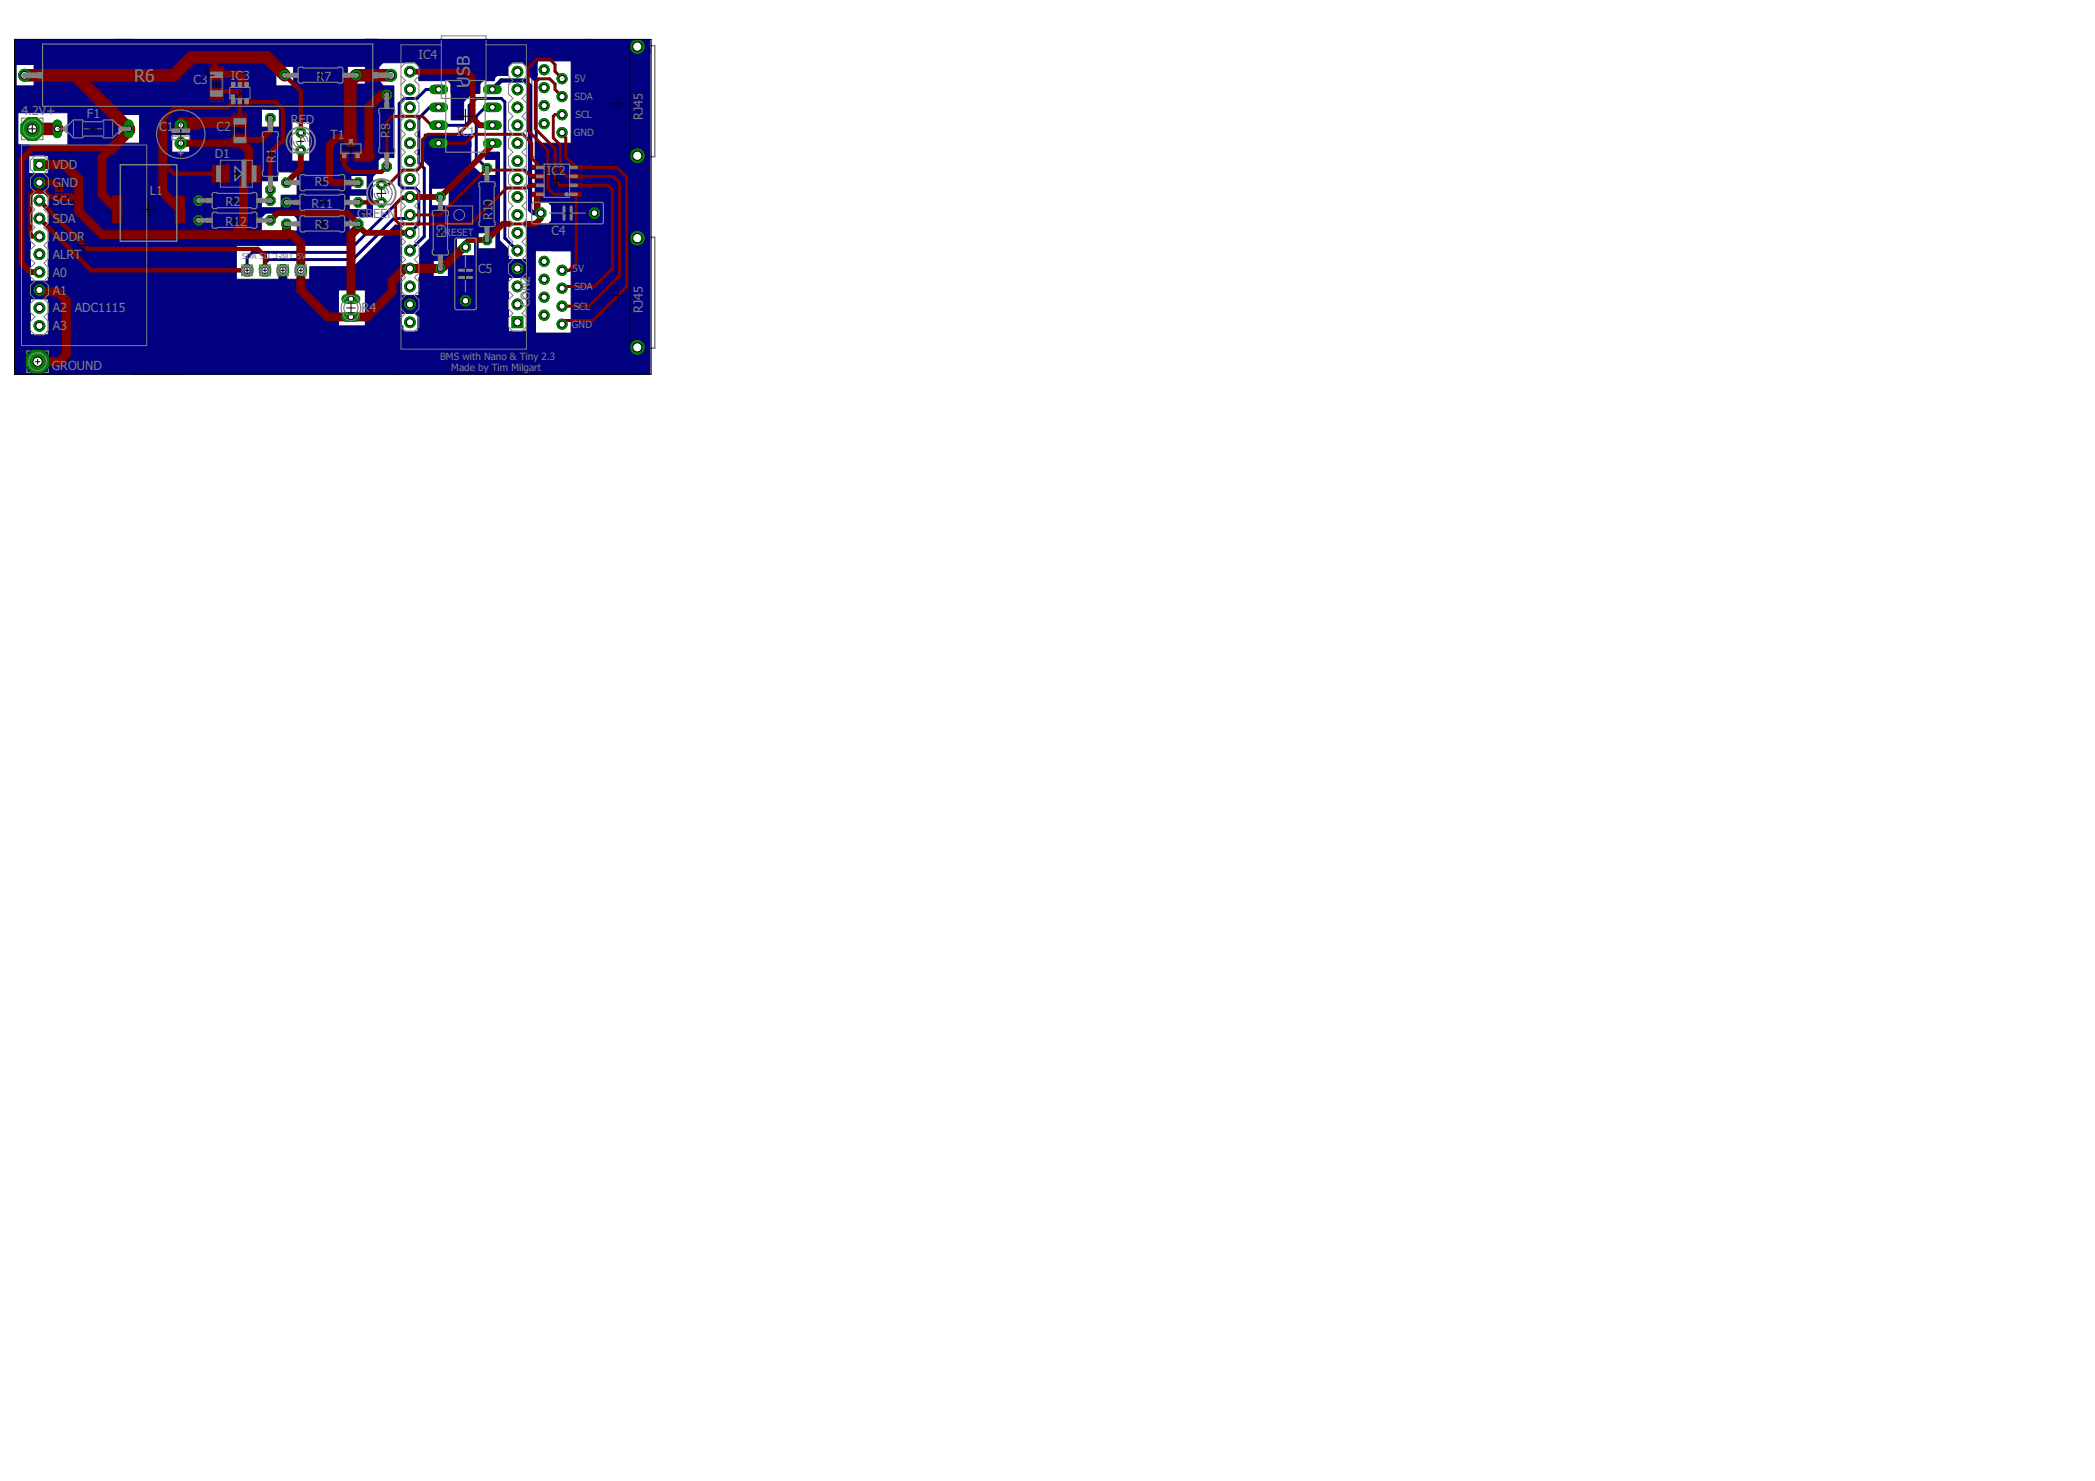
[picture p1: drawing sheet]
<svg xmlns="http://www.w3.org/2000/svg" width="297mm" height="210mm" viewBox="0 0 297 210" stroke-linecap="round" stroke-linejoin="round" font-family="sans-serif">
<defs><g id="words">
<g font-size="2.5" fill="#808080">
<text x="19" y="11.7">R6</text>
<text x="66.6" y="10.8" transform="rotate(-90 66.6 10.8)">S</text>
<text x="66.6" y="9.4" transform="rotate(-90 66.6 9.4)">B</text>
<text x="66.6" y="12.4" transform="rotate(-90 66.6 12.4)">U</text>
</g>
<g font-size="1.8" fill="#808080">
<text x="27.4" y="11.9">C3</text>
<text x="32.7" y="11.3">IC3</text>
<text x="44.9" y="11.4">R7</text>
<text x="59.3" y="8.4">IC4</text>
<text x="3" y="16.4">4.2V+</text>
<text x="12.3" y="16.7">F1</text>
<text x="41.2" y="17.6">RED</text>
<text x="91.1" y="17" transform="rotate(-90 91.1 17)">RJ45</text>
<text x="7.5" y="24">VDD</text>
<text x="22.6" y="18.5">C1</text>
<text x="30.4" y="22.5">D1</text>
<text x="30.7" y="18.5">C2</text>
<text x="39.1" y="23.1" transform="rotate(-90 39.1 23.1)">R1</text>
<text x="46.9" y="19.7">T1</text>
<text x="55.3" y="19.6" transform="rotate(-90 55.3 19.6)">R8</text>
<text x="64.7" y="19.3">IC1</text>
<text x="7.5" y="26.5">GND</text>
<text x="7.5" y="29.1">SCL</text>
<text x="21.2" y="27.7">L1</text>
<text x="32" y="29.2">R2</text>
<text x="44.2" y="29.4">R11</text>
<text x="44.6" y="26.4">R5</text>
<text x="77.5" y="24.8">I</text>
<text x="78.2" y="24.8">C2</text>
<text x="7.5" y="31.6">SDA</text>
<text x="7.5" y="34.1">ADDR</text>
<text x="32" y="32">R12</text>
<text x="44.6" y="32.5">R3</text>
<text x="50.6" y="30.8">GREEN</text>
<text x="63.2" y="33.8" transform="rotate(-90 63.2 33.8)">R9</text>
<text x="69.8" y="31.2" transform="rotate(-90 69.8 31.2)">R10</text>
<text x="78.2" y="33.4">C4</text>
<text x="7.5" y="36.7">ALRT</text>
<text x="7.5" y="39.2">A0</text>
<text x="7.5" y="41.7">A1</text>
<text x="67.8" y="38.7">C5</text>
<text x="7.5" y="44.3">A2</text>
<text x="7.5" y="46.8">A3</text>
<text x="10.6" y="44.2">A</text>
<text x="11.7" y="44.2">DC1115</text>
<text x="51.3" y="44.3">R4</text>
<text x="75.1" y="43.5" transform="rotate(-90 75.1 43.5)">CON2</text>
<text x="91.1" y="44.4" transform="rotate(-90 91.1 44.4)">RJ45</text>
<text x="7.4" y="52.4">GROUND</text>
</g>
<g font-size="1.4" fill="#808080">
<text x="81.4" y="11.7">5V</text>
<text x="81.5" y="14.2">SDA</text>
<text x="81.6" y="16.7">SCL</text>
<text x="81.3" y="19.3">GND</text>
<text x="63.1" y="33.5">R</text>
<text x="64" y="33.5">E</text>
<text x="64.8" y="33.5">S</text>
<text x="65.5" y="33.5">ET</text>
<text x="81.2" y="38.6">5V</text>
<text x="81.5" y="41.1">SDA</text>
<text x="81.1" y="46.4">GND</text>
<text x="81.3" y="43.9">SCL</text>
<text x="62.4" y="51">BMS</text>
<text x="64" y="52.5">Made by Tim Milgart</text>
<text x="65.6" y="51">with Nano &amp; Tiny 2.3</text>
</g>
<g font-size="1.1" fill="#808080">
<text x="34.3" y="36.7">SDA SLC GND 5</text>
<text x="42.8" y="36.7">V</text>
</g>
</g></defs>
<path d="M75.4 6.5h17.4v15.7h-17.4zM75.4 33.6h17.4v15.8h-17.4z" fill="none" stroke="#808080" stroke-width=".21"/>
<g fill="#000080" stroke="#000080" stroke-width=".14">
<path d="M76.4 20.6h8.9v6.8h-8.9z"/>
<path d="M78.2 27.4h3.5v8.1h-3.5z"/>
<path d="M74.6 31.7h7.1v3.8h-7.1z"/>
<path d="M25.1 45.9h15.3v1.8h-15.3z"/>
<path d="M67 24.9h3.8v8.1h-3.8z"/>
<path d="M62.2 20h4.6v5.4h-4.6z"/>
<path d="M60.9 20h1.8v6.6h-1.8z"/>
<path d="M60.9 26.1h3.8v.5h-3.8z"/>
<path d="M62.7 36h1.8v.8h-1.8z"/>
<path d="M59.4 8.6h12.7v2.1h-12.7z"/>
<path d="M64 10.4h1.7v6.6h-1.7z"/>
<path d="M65.7 10.1h2.3v3.1h-2.3z"/>
<path d="M68 10.4h2.1v1h-2.1z"/>
<path d="M65.2 12.7h1.1v1.2h-1.1z"/>
<path d="M59.4 10.2h5.3v1h-5.3z"/>
<path d="M59.4 10.7h4.8v.7h-4.8z"/>
<path d="M51.8 5.6h1.8v13.4h-1.8z"/>
<path d="M52.8 12.2h3.1v3.3h-3.1z"/>
<path d="M16.2 5.6h35.8v3.8h-35.8z"/>
<path d="M41.6 9.1h7.7v6.6h-7.7z"/>
<path d="M20 12.2h23.7v.5h-23.7z"/>
<path d="M46.2 15h1.8v3.8h-1.8z"/>
<path d="M20 16.2h17.1v2.8h-17.1z"/>
<path d="M38.6 8.9h.5v6.6h-.5z"/>
<path d="M16.2 8.6h22.9v6.9h-22.9z"/>
<path d="M20 13.4h17.1v3.9h-17.1z"/>
<path d="M37.8 12.4h5.4v3.1h-5.4z"/>
<path d="M39.9 14.7h3.8v2.6h-3.8z"/>
<path d="M36.8 18.5h3.8v5.1h-3.8z"/>
<path d="M36.6 18h3.8v1.3h-3.8z"/>
<path d="M39.6 15.2h.8v3.3h-.8z"/>
<path d="M26.9 18.8h11.2v4.8h-11.2z"/>
<path d="M23.3 18.8h1.1v4.5h-1.1z"/>
<path d="M23.6 21.8h4.1v1.5h-4.1z"/>
<path d="M23.9 21.6h3.8v.5h-3.8z"/>
<path d="M55.8 40.9h1.1v11.4h-1.1z"/>
<path d="M55.3 51.5h35.1v1.5h-35.1z"/>
<path d="M56.6 46.9h19.3v5.4h-19.3z"/>
<path d="M74.6 35.3h1.3v11.6h-1.3z"/>
<path d="M75.6 47.2h7.9v5.1h-7.9z"/>
<path d="M81 6.9h11.2v46.1h-11.2z"/>
<path d="M68.8 6.1h12.7v2.5h-12.7z"/>
<path d="M81.2 6.1h2.1v1h-2.1z"/>
<path d="M72.1 8.6h4.1v.3h-4.1z"/>
<path d="M52 5.8h18.6v3.1h-18.6z"/>
<path d="M52 5.6h31.8v.5h-31.8z"/>
<path d="M2 5.6h16.8v3.3h-16.8z"/>
<path d="M2 8.6h.3v3.8h-.3z"/>
<path d="M2 12.2h19.3v3.8h-19.3z"/>
<path d="M4.8 8.6h12.2v4.1h-12.2z"/>
<path d="M20 18h4.1v24.4h-4.1z"/>
<path d="M36.6 23.1h2.7v2.3h-2.7z"/>
<path d="M39.1 23.3h1.5v.8h-1.5z"/>
<path d="M39.9 14.7h1.5v9.4h-1.5z"/>
<path d="M42.9 11.9h9.4v5.4h-9.4z"/>
<path d="M41.1 22.8h12.5v1.6h-12.5z"/>
<path d="M43.9 16h9.7v8.4h-9.7z"/>
<path d="M39.1 23.9h2.5v.5h-2.5z"/>
<path d="M42.1 23.9h7.7v3.3h-7.7z"/>
<path d="M52 24.4h.8v5.8h-.8z"/>
<path d="M48.7 26.9h3.6v.8h-3.6z"/>
<path d="M49.3 29.7h3v.5h-3z"/>
<path d="M49.5 24.1h2.8v.8h-2.8z"/>
<path d="M20 48.2h6.4v4.8h-6.4z"/>
<path d="M63.7 43.9h8.4v4.8h-8.4z"/>
<path d="M67.5 35.3h4.6v8.9h-4.6z"/>
<path d="M63.7 39.6h4.8v1.8h-4.8z"/>
<path d="M65.2 37.3h2.8v2.8h-2.8z"/>
<path d="M60.9 31h1.3v4.3h-1.3z"/>
<path d="M62.2 31h1.3v4.5h-1.3z"/>
<path d="M61.4 35h.5v.8h-.5z"/>
<path d="M63.7 36.8h4.3v2.8h-4.3z"/>
<path d="M64.2 31.7h.5v6.4h-.5z"/>
<path d="M6.8 21.6h14.3v31.4h-14.3z"/>
<path d="M2 15.5h.5v9.9h-.5z"/>
<path d="M2.3 20.6h18.5v1.5h-18.5z"/>
<path d="M9.6 14.7h7.1v7.4h-7.1z"/>
<path d="M3.6 39.8h4v2.6h-4z"/>
<path d="M2.5 21.6h1.6v4.3h-1.6z"/>
<path d="M3.8 24.6h4.1v2.6h-4.1z"/>
<path d="M22.8 33.7h10.7v10.2h-10.7z"/>
<path d="M65.2 24.9h2.3v8.9h-2.3z"/>
<path d="M64 27.2h1.5v6.6h-1.5z"/>
<path d="M60.9 25.9h.3v5.8h-.3z"/>
<path d="M61.2 29.2h3.3v2.3h-3.3z"/>
<path d="M63.7 26.9h.3v3.1h-.3z"/>
<path d="M70.3 32.5h.5v3.3h-.5z"/>
<path d="M67.5 32.7h.3v3.6h-.3z"/>
<path d="M64.5 36.3h3.3v.5h-3.3z"/>
<path d="M60.9 19h5.9v1.8h-5.9z"/>
<path d="M70.3 21.6h.5v3.5h-.5z"/>
<path d="M53.1 15.2h2.8v7.1h-2.8z"/>
<path d="M60.2 19h1.5v3.8h-1.5z"/>
<path d="M68.8 21.6h1.8v1h-1.8z"/>
<path d="M62.4 40.3h7.2v4.1h-7.2z"/>
<path d="M55.6 41.9h5.3v2.5h-5.3z"/>
<path d="M71.3 36.8h3.8v2.5h-3.8z"/>
<path d="M2.3 49.5h7.4v3.5h-7.4z"/>
<path d="M2 25.1h2.3v4.3h-2.3z"/>
<path d="M2 29.2h2.3v9.6h-2.3z"/>
<path d="M2 38.6h2.3v9.4h-2.3z"/>
<path d="M2 47.2h2.3v5.8h-2.3z"/>
<path d="M3.6 47.5h4.8v2.7h-4.8z"/>
<path d="M36.8 25.1h2.5v.5h-2.5z"/>
<path d="M36.6 29.7h5.8v.3h-5.8z"/>
<path d="M41.1 28.9h1.6v.8h-1.6z"/>
<path d="M42.1 27.2h1.3v1.2h-1.3z"/>
<path d="M39.9 27.7h2.2v2h-2.2z"/>
<path d="M75.9 20.3h5.3v8.4h-5.3z"/>
<path d="M74.6 8.6h1.6v2.1h-1.6z"/>
<path d="M2.3 8.9h2.8v.2h-2.8z"/>
<path d="M19.8 15.7h.5v5.1h-.5z"/>
<path d="M16.5 20.3h4.1v.5h-4.1z"/>
<path d="M16.2 15.7h4.1v.5h-4.1z"/>
<path d="M75.9 10.4h.3v10.2h-.3z"/>
<path d="M75.9 19.8h.3v8.9h-.3z"/>
<path d="M70.6 7.6h5v1.3h-5z"/>
<path d="M63.5 8.9h8.6v1.8h-8.6z"/>
<path d="M66.5 9.7h3.6v1.7h-3.6z"/>
<path d="M64 8.4h4v4.8h-4z"/>
<path d="M63.7 26.9h1.5v3.1h-1.5z"/>
<path d="M60.9 29.2h2v4.8h-2z"/>
<path d="M64 36.3h6.3v9.1h-6.3z"/>
<path d="M54.1 33.7h2.8v13.8h-2.8z"/>
<path d="M51.5 36.5h5.1v3.3h-5.1z"/>
<path d="M2 20.6h2.1v7.3h-2.1z"/>
<path d="M2.3 6.6h3.8v2.5h-3.8z"/>
<path d="M74.6 43.4h1.3v6.3h-1.3z"/>
<path d="M59.4 39.3h5.1v8.4h-5.1z"/>
<path d="M60.4 36.8h1v3h-1z"/>
<path d="M83.3 5.6h8.9v2h-8.9z"/>
<path d="M23.1 22.6h14v12.2h-14z"/>
<path d="M42.1 25.1h7.4v9.7h-7.4z"/>
<path d="M36.3 33h6.4v1.8h-6.4z"/>
<path d="M36.3 29.4h6.1v.8h-6.1z"/>
<path d="M43.9 37.8h7.1v2.5h-7.1z"/>
<path d="M33 39.6h15v9.4h-15z"/>
<path d="M47 39.3h8.1v1.8h-8.1z"/>
<path d="M51.8 39.8h4.6v8.9h-4.6z"/>
<path d="M18.5 46.2h38.6v6.8h-38.6z"/>
<path d="M20 41.4h14.5v6.1h-14.5z"/>
<path d="M50.5 37.8h1.3v1.8h-1.3z"/>
<path d="M54.6 33.5h2.3v.5h-2.3z"/>
<path d="M54.8 33.3h2.1v.2h-2.1z"/>
<path d="M55.1 33h1.8v.3h-1.8z"/>
<path d="M55.3 32.7h1.6v.3h-1.6z"/>
<path d="M55.6 32.5h1.3v.2h-1.3z"/>
<path d="M55.8 32.2h1.1v.3h-1.1z"/>
<path d="M56.1 32h.8v.2h-.8z"/>
<path d="M51.8 36.3h2.5v.5h-2.5z"/>
<path d="M52 36h2.3v.3h-2.3z"/>
<path d="M52.3 35.8h2v.2h-2z"/>
<path d="M52.6 35.5h1.7v.3h-1.7z"/>
<path d="M52.8 35.3h1.5v.2h-1.5z"/>
<path d="M53.1 35h1v.3h-1z"/>
<path d="M53.3 34.8h.8v.2h-.8z"/>
<path d="M53.6 34.5h.5v.3h-.5z"/>
<path d="M53.8 34.3h.5v.2h-.5z"/>
<path d="M50.5 37.5h1.3v.3h-1.3z"/>
<path d="M50.8 37.3h1v.2h-1z"/>
<path d="M51 37h.5v.3h-.5z"/>
<path d="M51.3 36.8h.5v.2h-.5z"/>
<path d="M36.6 32.7h6.1v.6h-6.1z"/>
<path d="M49 30h3.8v.7h-3.8z"/>
<path d="M52.6 24.6h.2v6.1h-.2z"/>
</g>
<g fill="none" stroke="#000080" stroke-width=".42">
<path d="M53.6 8.6v3.1l.5 .7-.8-.7M53.6 11.4l.7 1M54.1 8.6l-.8 .8M54.3 8.6l-.7 .8M54.8 13.4l-2.5 3.6v-9.4l1.5-1.5h29.5l.7 .8v23.1l.3 .2M58.9 8.6l.7 .8M62.2 15.2h-1.3l-1.5 1.5v6.4l.8 .8v9.6l-2.1 2M62.2 12.7h-1.8l-1.3 1.2h-1.7l-.8 .8v11.4l.5 .5h1.8l.5 .6v4.5l-1.3 1.3M62.2 17.8h3.8l.5-.5v-2.3l1-1.1h3.6l.5 .6v19.3l1.8 1.7M63.5 11.2l.7 .7M66.5 12.9l-.5 .5M67 12.9l-1.5 1.6"/>
<path d="M68.5 11.2l-.7 .7M69.8 15.2h-1l-1.3 1.3v5.8l1.5 1.6M70.3 10.4l-.5 .5M70.6 10.4l-.8 .8M71.8 9.1l.5-.5h1.8l.8 .8M72.6 8.6l-.8 .8M75.4 10.4l.5 .5v.3l-.8-.8h-.2l1 1M36.6 30h5.8M37.3 30l-.5 .5M37.6 30l-.8 .7M41.4 30l1 .7M41.6 30l.8 .5"/>
<path d="M52.8 38.6v.5h.2M53 37.3h-.2v.5M53.3 24.1l-.7 .8M53.3 23.3v1.1l-.7 .7M53.8 37.3h.3M53.8 39.1h.3M54.1 22.1l-.8 .7M54.9 37.3h.2v.5M55.1 38.6v.5h-.2M58.1 27.9h-.2v.3h-1l-7.6 7.6h-13.5l-.8 .7v1.8M58.1 30.5l-.5 .5h-1.8l-5.8 5.8h-11.9l-.5 .5v1M60.4 21.3v1.5l.8 .8v-.3l-.5-.5"/>
<path d="M60.7 35.3h1M60.7 39.3h3.3v.3M61.2 36.5h3v.3h-3.3M61.2 34v-.2l-1.6 1.5v7.1M61.2 34l-1.6 1.5M61.4 33.8l-.2 .2M62.2 20.3v4.6M63.7 36.5v2.8M70.6 34l1.2 1.3v1.7M73.4 38.1h-7.4v5h-7.9M77.7 28.4l.7 .8M78.4 31.2l-.7 .8"/>
<path d="M58.9 44.2l.7 1M59.4 44.4v2.8"/>
</g>
<path d="M5.6 25.9h6.1v15.2h-6.1M28.2 31.2v20.3M28.2 28.4l4.8-4.8h9.9l1 1v4.6M40.1 38.3v8.4h4.3M40.6 28.7h3.3M44.9 26.9l-.5 .5v1.3M62.2 24.9l2.5 2.5M64.6 27.3h.1v4.2h-.7v.2h-.3v4.1h-1.5v.2h-2v4.9h1.7v4.3h2.8v6.8M84.3 30.2h-1.3l.3 21.8h-43.4M40.1 49h-2v2.5h-32.5l-.3-.2" fill="none" stroke="#000080" stroke-width="1.3"/>
<path d="M25.4 29.2v5.1l.7 .7v4.1l1.6 1.5M38.1 51.5l.5 .5h1.3M40.1 46.7v2.3" fill="none" stroke="#000080" stroke-width="1"/>
<g fill="none" stroke="#000080" stroke-width=".83">
<path d="M25.6 17.8h-2l-.5 .5v9.6l.8 .8h1.5M54.3 6.1h10.7l.7 .8M25.4 28.7v19l.7 .8M28.2 28.4l-2.8 .3M42.4 28.7v2M43.2 29.2h.7M43.9 28.7h.5M44.9 26.9h.5M63.7 24.9v1M64.5 24.9v2M65 24.6v3.3M66.3 23.3l2.5 2.3"/>
<path d="M66.3 24.1l1.5 1.3M11.4 41.1v4.1l-6.1 6.1"/>
</g>
<path d="M69.8 12.7l1.3-1.3h3.3l.7 .8v17.5l.5 .5h1.1M60.9 35l-.5 .5M61.2 34.3l-1.3 1.2M61.2 39.6h3M67.5 33v3.5M70.8 35.3l.3 .2M70.8 34.5l.8 .8h-.8zM70.8 35l.3 .3" fill="none" stroke="#000080" stroke-width=".61"/>
<path d="M37.8 30l-1 1M41.1 30l1.6 1.2M50 38.1l6.1-6.1h.8v10.1" fill="none" stroke="#000080" stroke-width=".32"/>
<circle cx="4.6" cy="18.3" r="1.72" fill="#008000" stroke="#008000" stroke-width=".14"/>
<circle cx="4.6" cy="18.3" r=".66" fill="#fff" stroke="#000" stroke-width=".14"/>
<circle cx="42.7" cy="38.3" r=".87" fill="#008000" stroke="#008000" stroke-width=".14"/>
<circle cx="42.7" cy="38.3" r=".47" fill="#fff" stroke="#000" stroke-width=".14"/>
<circle cx="25.6" cy="17.8" r=".87" fill="#008000" stroke="#008000" stroke-width=".14"/>
<circle cx="25.6" cy="17.8" r=".4" fill="#fff" stroke="#000" stroke-width=".14"/>
<circle cx="25.6" cy="20.3" r=".8" fill="#008000" stroke="#008000" stroke-width=".14"/>
<circle cx="25.6" cy="20.3" r=".4" fill="#fff" stroke="#000" stroke-width=".14"/>
<circle cx="77.2" cy="9.9" r=".72" fill="#008000" stroke="#008000" stroke-width=".14"/>
<circle cx="77.2" cy="9.9" r=".44" fill="#fff" stroke="#000" stroke-width=".14"/>
<circle cx="79.7" cy="11.2" r=".72" fill="#008000" stroke="#008000" stroke-width=".14"/>
<circle cx="79.7" cy="11.2" r=".44" fill="#fff" stroke="#000" stroke-width=".14"/>
<circle cx="77.2" cy="12.4" r=".72" fill="#008000" stroke="#008000" stroke-width=".14"/>
<circle cx="77.2" cy="12.4" r=".44" fill="#fff" stroke="#000" stroke-width=".14"/>
<circle cx="79.7" cy="13.7" r=".72" fill="#008000" stroke="#008000" stroke-width=".14"/>
<circle cx="79.7" cy="13.7" r=".44" fill="#fff" stroke="#000" stroke-width=".14"/>
<circle cx="77.2" cy="15" r=".72" fill="#008000" stroke="#008000" stroke-width=".14"/>
<circle cx="77.2" cy="15" r=".44" fill="#fff" stroke="#000" stroke-width=".14"/>
<circle cx="79.7" cy="16.3" r=".72" fill="#008000" stroke="#008000" stroke-width=".14"/>
<circle cx="79.7" cy="16.3" r=".44" fill="#fff" stroke="#000" stroke-width=".14"/>
<circle cx="77.2" cy="17.5" r=".72" fill="#008000" stroke="#008000" stroke-width=".14"/>
<circle cx="77.2" cy="17.5" r=".44" fill="#fff" stroke="#000" stroke-width=".14"/>
<circle cx="79.7" cy="18.8" r=".72" fill="#008000" stroke="#008000" stroke-width=".14"/>
<circle cx="79.7" cy="18.8" r=".44" fill="#fff" stroke="#000" stroke-width=".14"/>
<circle cx="90.4" cy="6.6" r=".97" fill="#008000" stroke="#008000" stroke-width=".14"/>
<circle cx="90.4" cy="6.6" r=".66" fill="#fff" stroke="#000" stroke-width=".14"/>
<circle cx="90.4" cy="22.1" r=".97" fill="#008000" stroke="#008000" stroke-width=".14"/>
<circle cx="90.4" cy="22.1" r=".66" fill="#fff" stroke="#000" stroke-width=".14"/>
<circle cx="77.2" cy="37" r=".72" fill="#008000" stroke="#008000" stroke-width=".14"/>
<circle cx="77.2" cy="37" r=".44" fill="#fff" stroke="#000" stroke-width=".14"/>
<circle cx="79.7" cy="38.3" r=".72" fill="#008000" stroke="#008000" stroke-width=".14"/>
<circle cx="79.7" cy="38.3" r=".44" fill="#fff" stroke="#000" stroke-width=".14"/>
<circle cx="77.2" cy="39.6" r=".72" fill="#008000" stroke="#008000" stroke-width=".14"/>
<circle cx="77.2" cy="39.6" r=".44" fill="#fff" stroke="#000" stroke-width=".14"/>
<circle cx="79.7" cy="40.9" r=".72" fill="#008000" stroke="#008000" stroke-width=".14"/>
<circle cx="79.7" cy="40.9" r=".44" fill="#fff" stroke="#000" stroke-width=".14"/>
<circle cx="77.2" cy="42.1" r=".72" fill="#008000" stroke="#008000" stroke-width=".14"/>
<circle cx="77.2" cy="42.1" r=".44" fill="#fff" stroke="#000" stroke-width=".14"/>
<circle cx="79.7" cy="43.4" r=".72" fill="#008000" stroke="#008000" stroke-width=".14"/>
<circle cx="79.7" cy="43.4" r=".44" fill="#fff" stroke="#000" stroke-width=".14"/>
<circle cx="77.2" cy="44.7" r=".72" fill="#008000" stroke="#008000" stroke-width=".14"/>
<circle cx="77.2" cy="44.7" r=".44" fill="#fff" stroke="#000" stroke-width=".14"/>
<circle cx="79.7" cy="46" r=".72" fill="#008000" stroke="#008000" stroke-width=".14"/>
<circle cx="79.7" cy="46" r=".44" fill="#fff" stroke="#000" stroke-width=".14"/>
<circle cx="90.4" cy="33.8" r=".97" fill="#008000" stroke="#008000" stroke-width=".14"/>
<circle cx="90.4" cy="33.8" r=".66" fill="#fff" stroke="#000" stroke-width=".14"/>
<circle cx="90.4" cy="49.2" r=".97" fill="#008000" stroke="#008000" stroke-width=".14"/>
<circle cx="90.4" cy="49.2" r=".66" fill="#fff" stroke="#000" stroke-width=".14"/>
<path d="M18.3 17.6v1.3" fill="none" stroke="#008000" stroke-width="1.3"/>
<circle cx="18.3" cy="18.3" r=".4" fill="#fff" stroke="#000" stroke-width=".14"/>
<path d="M8.1 17.6v1.3" fill="none" stroke="#008000" stroke-width="1.3"/>
<circle cx="8.1" cy="18.3" r=".4" fill="#fff" stroke="#000" stroke-width=".14"/>
<circle cx="40.1" cy="38.3" r=".87" fill="#008000" stroke="#008000" stroke-width=".14"/>
<circle cx="40.1" cy="38.3" r=".47" fill="#fff" stroke="#000" stroke-width=".14"/>
<circle cx="5.3" cy="51.3" r="1.72" fill="#008000" stroke="#008000" stroke-width=".14"/>
<circle cx="5.3" cy="51.3" r=".66" fill="#fff" stroke="#000" stroke-width=".14"/>
<path d="M61.5 12.7h1.4" fill="none" stroke="#008000" stroke-width="1.3"/>
<circle cx="62.2" cy="12.7" r=".4" fill="#fff" stroke="#000" stroke-width=".14"/>
<path d="M61.5 15.2h1.4" fill="none" stroke="#008000" stroke-width="1.3"/>
<circle cx="62.2" cy="15.2" r=".4" fill="#fff" stroke="#000" stroke-width=".14"/>
<path d="M61.5 17.8h1.4" fill="none" stroke="#008000" stroke-width="1.3"/>
<circle cx="62.2" cy="17.8" r=".4" fill="#fff" stroke="#000" stroke-width=".14"/>
<path d="M61.5 20.3h1.4" fill="none" stroke="#008000" stroke-width="1.3"/>
<circle cx="62.2" cy="20.3" r=".4" fill="#fff" stroke="#000" stroke-width=".14"/>
<path d="M69.2 20.3h1.3" fill="none" stroke="#008000" stroke-width="1.3"/>
<circle cx="69.8" cy="20.3" r=".4" fill="#fff" stroke="#000" stroke-width=".14"/>
<path d="M69.2 17.8h1.3" fill="none" stroke="#008000" stroke-width="1.3"/>
<circle cx="69.8" cy="17.8" r=".4" fill="#fff" stroke="#000" stroke-width=".14"/>
<path d="M69.2 15.2h1.3" fill="none" stroke="#008000" stroke-width="1.3"/>
<circle cx="69.8" cy="15.2" r=".4" fill="#fff" stroke="#000" stroke-width=".14"/>
<path d="M69.2 12.7h1.3" fill="none" stroke="#008000" stroke-width="1.3"/>
<circle cx="69.8" cy="12.7" r=".4" fill="#fff" stroke="#000" stroke-width=".14"/>
<circle cx="42.7" cy="18.8" r=".71" fill="#008000" stroke="#008000" stroke-width=".14"/>
<circle cx="42.7" cy="18.8" r=".4" fill="#fff" stroke="#000" stroke-width=".14"/>
<circle cx="42.7" cy="21.3" r=".71" fill="#008000" stroke="#008000" stroke-width=".14"/>
<circle cx="42.7" cy="21.3" r=".4" fill="#fff" stroke="#000" stroke-width=".14"/>
<circle cx="54.1" cy="26.1" r=".71" fill="#008000" stroke="#008000" stroke-width=".14"/>
<circle cx="54.1" cy="26.1" r=".4" fill="#fff" stroke="#000" stroke-width=".14"/>
<circle cx="54.1" cy="28.7" r=".71" fill="#008000" stroke="#008000" stroke-width=".14"/>
<circle cx="54.1" cy="28.7" r=".4" fill="#fff" stroke="#000" stroke-width=".14"/>
<circle cx="62.4" cy="27.9" r=".71" fill="#008000" stroke="#008000" stroke-width=".14"/>
<circle cx="62.4" cy="27.9" r=".4" fill="#fff" stroke="#000" stroke-width=".14"/>
<circle cx="62.4" cy="38.1" r=".71" fill="#008000" stroke="#008000" stroke-width=".14"/>
<circle cx="62.4" cy="38.1" r=".4" fill="#fff" stroke="#000" stroke-width=".14"/>
<circle cx="50.5" cy="10.7" r=".71" fill="#008000" stroke="#008000" stroke-width=".14"/>
<circle cx="50.5" cy="10.7" r=".4" fill="#fff" stroke="#000" stroke-width=".14"/>
<circle cx="40.4" cy="10.7" r=".71" fill="#008000" stroke="#008000" stroke-width=".14"/>
<circle cx="40.4" cy="10.7" r=".4" fill="#fff" stroke="#000" stroke-width=".14"/>
<circle cx="40.6" cy="28.7" r=".71" fill="#008000" stroke="#008000" stroke-width=".14"/>
<circle cx="40.6" cy="28.7" r=".4" fill="#fff" stroke="#000" stroke-width=".14"/>
<circle cx="50.8" cy="28.7" r=".71" fill="#008000" stroke="#008000" stroke-width=".14"/>
<circle cx="50.8" cy="28.7" r=".4" fill="#fff" stroke="#000" stroke-width=".14"/>
<path d="M49.1 42.4h1.3" fill="none" stroke="#008000" stroke-width="1.3"/>
<circle cx="49.8" cy="42.4" r=".4" fill="#fff" stroke="#000" stroke-width=".14"/>
<path d="M49.1 44.9h1.3" fill="none" stroke="#008000" stroke-width="1.3"/>
<circle cx="49.8" cy="44.9" r=".4" fill="#fff" stroke="#000" stroke-width=".14"/>
<circle cx="55.4" cy="10.7" r=".85" fill="#008000" stroke="#008000" stroke-width=".14"/>
<circle cx="55.4" cy="10.7" r=".55" fill="#fff" stroke="#000" stroke-width=".14"/>
<circle cx="3.5" cy="10.7" r=".85" fill="#008000" stroke="#008000" stroke-width=".14"/>
<circle cx="3.5" cy="10.7" r=".55" fill="#fff" stroke="#000" stroke-width=".14"/>
<circle cx="50.8" cy="31.7" r=".71" fill="#008000" stroke="#008000" stroke-width=".14"/>
<circle cx="50.8" cy="31.7" r=".4" fill="#fff" stroke="#000" stroke-width=".14"/>
<circle cx="40.6" cy="31.7" r=".71" fill="#008000" stroke="#008000" stroke-width=".14"/>
<circle cx="40.6" cy="31.7" r=".4" fill="#fff" stroke="#000" stroke-width=".14"/>
<circle cx="28.2" cy="31.2" r=".71" fill="#008000" stroke="#008000" stroke-width=".14"/>
<circle cx="28.2" cy="31.2" r=".4" fill="#fff" stroke="#000" stroke-width=".14"/>
<circle cx="38.3" cy="31.2" r=".71" fill="#008000" stroke="#008000" stroke-width=".14"/>
<circle cx="38.3" cy="31.2" r=".4" fill="#fff" stroke="#000" stroke-width=".14"/>
<circle cx="69" cy="23.9" r=".71" fill="#008000" stroke="#008000" stroke-width=".14"/>
<circle cx="69" cy="23.9" r=".4" fill="#fff" stroke="#000" stroke-width=".14"/>
<circle cx="69" cy="34" r=".71" fill="#008000" stroke="#008000" stroke-width=".14"/>
<circle cx="69" cy="34" r=".4" fill="#fff" stroke="#000" stroke-width=".14"/>
<circle cx="54.8" cy="13.4" r=".71" fill="#008000" stroke="#008000" stroke-width=".14"/>
<circle cx="54.8" cy="13.4" r=".4" fill="#fff" stroke="#000" stroke-width=".14"/>
<circle cx="54.8" cy="23.6" r=".71" fill="#008000" stroke="#008000" stroke-width=".14"/>
<circle cx="54.8" cy="23.6" r=".4" fill="#fff" stroke="#000" stroke-width=".14"/>
<circle cx="35" cy="38.3" r=".87" fill="#008000" stroke="#008000" stroke-width=".14"/>
<circle cx="35" cy="38.3" r=".47" fill="#fff" stroke="#000" stroke-width=".14"/>
<circle cx="37.6" cy="38.3" r=".87" fill="#008000" stroke="#008000" stroke-width=".14"/>
<circle cx="37.6" cy="38.3" r=".47" fill="#fff" stroke="#000" stroke-width=".14"/>
<circle cx="28.2" cy="28.4" r=".71" fill="#008000" stroke="#008000" stroke-width=".14"/>
<circle cx="28.2" cy="28.4" r=".4" fill="#fff" stroke="#000" stroke-width=".14"/>
<circle cx="38.3" cy="28.4" r=".71" fill="#008000" stroke="#008000" stroke-width=".14"/>
<circle cx="38.3" cy="28.4" r=".4" fill="#fff" stroke="#000" stroke-width=".14"/>
<circle cx="38.3" cy="26.9" r=".71" fill="#008000" stroke="#008000" stroke-width=".14"/>
<circle cx="38.3" cy="26.9" r=".4" fill="#fff" stroke="#000" stroke-width=".14"/>
<circle cx="38.3" cy="16.7" r=".71" fill="#008000" stroke="#008000" stroke-width=".14"/>
<circle cx="38.3" cy="16.7" r=".4" fill="#fff" stroke="#000" stroke-width=".14"/>
<path d="M4.8 22.6h1.5v1.5h-1.5z" fill="#008000" stroke="#008000" stroke-width=".14"/>
<circle cx="5.6" cy="23.3" r=".51" fill="#fff" stroke="#000" stroke-width=".14"/>
<circle cx="5.6" cy="25.9" r=".76" fill="#008000" stroke="#008000" stroke-width=".14"/>
<circle cx="5.6" cy="25.9" r=".51" fill="#fff" stroke="#000" stroke-width=".14"/>
<circle cx="5.6" cy="28.4" r=".76" fill="#008000" stroke="#008000" stroke-width=".14"/>
<circle cx="5.6" cy="28.4" r=".51" fill="#fff" stroke="#000" stroke-width=".14"/>
<circle cx="5.6" cy="31" r=".76" fill="#008000" stroke="#008000" stroke-width=".14"/>
<circle cx="5.6" cy="31" r=".51" fill="#fff" stroke="#000" stroke-width=".14"/>
<circle cx="5.6" cy="33.5" r=".76" fill="#008000" stroke="#008000" stroke-width=".14"/>
<circle cx="5.6" cy="33.5" r=".51" fill="#fff" stroke="#000" stroke-width=".14"/>
<circle cx="5.6" cy="36" r=".76" fill="#008000" stroke="#008000" stroke-width=".14"/>
<circle cx="5.6" cy="36" r=".51" fill="#fff" stroke="#000" stroke-width=".14"/>
<circle cx="5.6" cy="38.6" r=".76" fill="#008000" stroke="#008000" stroke-width=".14"/>
<circle cx="5.6" cy="38.6" r=".51" fill="#fff" stroke="#000" stroke-width=".14"/>
<circle cx="5.6" cy="41.1" r=".76" fill="#008000" stroke="#008000" stroke-width=".14"/>
<circle cx="5.6" cy="41.1" r=".51" fill="#fff" stroke="#000" stroke-width=".14"/>
<circle cx="5.6" cy="43.6" r=".76" fill="#008000" stroke="#008000" stroke-width=".14"/>
<circle cx="5.6" cy="43.6" r=".51" fill="#fff" stroke="#000" stroke-width=".14"/>
<circle cx="5.6" cy="46.2" r=".76" fill="#008000" stroke="#008000" stroke-width=".14"/>
<circle cx="5.6" cy="46.2" r=".51" fill="#fff" stroke="#000" stroke-width=".14"/>
<circle cx="76.7" cy="30.2" r=".78" fill="#008000" stroke="#008000" stroke-width=".14"/>
<circle cx="76.7" cy="30.2" r=".47" fill="#fff" stroke="#000" stroke-width=".14"/>
<circle cx="84.3" cy="30.2" r=".78" fill="#008000" stroke="#008000" stroke-width=".14"/>
<circle cx="84.3" cy="30.2" r=".47" fill="#fff" stroke="#000" stroke-width=".14"/>
<circle cx="66" cy="35" r=".78" fill="#008000" stroke="#008000" stroke-width=".14"/>
<circle cx="66" cy="35" r=".47" fill="#fff" stroke="#000" stroke-width=".14"/>
<circle cx="66" cy="42.6" r=".78" fill="#008000" stroke="#008000" stroke-width=".14"/>
<circle cx="66" cy="42.6" r=".47" fill="#fff" stroke="#000" stroke-width=".14"/>
<circle cx="50.8" cy="25.9" r=".71" fill="#008000" stroke="#008000" stroke-width=".14"/>
<circle cx="50.8" cy="25.9" r=".4" fill="#fff" stroke="#000" stroke-width=".14"/>
<circle cx="40.6" cy="25.9" r=".71" fill="#008000" stroke="#008000" stroke-width=".14"/>
<circle cx="40.6" cy="25.9" r=".4" fill="#fff" stroke="#000" stroke-width=".14"/>
<path d="M72.6 44.9h1.5v1.5h-1.5z" fill="#008000" stroke="#008000" stroke-width=".14"/>
<circle cx="73.4" cy="45.7" r=".51" fill="#fff" stroke="#000" stroke-width=".14"/>
<circle cx="73.4" cy="43.1" r=".76" fill="#008000" stroke="#008000" stroke-width=".14"/>
<circle cx="73.4" cy="43.1" r=".51" fill="#fff" stroke="#000" stroke-width=".14"/>
<circle cx="73.4" cy="40.6" r=".76" fill="#008000" stroke="#008000" stroke-width=".14"/>
<circle cx="73.4" cy="40.6" r=".51" fill="#fff" stroke="#000" stroke-width=".14"/>
<circle cx="73.4" cy="38.1" r=".76" fill="#008000" stroke="#008000" stroke-width=".14"/>
<circle cx="73.4" cy="38.1" r=".51" fill="#fff" stroke="#000" stroke-width=".14"/>
<circle cx="73.4" cy="35.5" r=".76" fill="#008000" stroke="#008000" stroke-width=".14"/>
<circle cx="73.4" cy="35.5" r=".51" fill="#fff" stroke="#000" stroke-width=".14"/>
<circle cx="73.4" cy="33" r=".76" fill="#008000" stroke="#008000" stroke-width=".14"/>
<circle cx="73.4" cy="33" r=".51" fill="#fff" stroke="#000" stroke-width=".14"/>
<circle cx="73.4" cy="30.5" r=".76" fill="#008000" stroke="#008000" stroke-width=".14"/>
<circle cx="73.4" cy="30.5" r=".51" fill="#fff" stroke="#000" stroke-width=".14"/>
<circle cx="73.4" cy="27.9" r=".76" fill="#008000" stroke="#008000" stroke-width=".14"/>
<circle cx="73.4" cy="27.9" r=".51" fill="#fff" stroke="#000" stroke-width=".14"/>
<circle cx="73.4" cy="25.4" r=".76" fill="#008000" stroke="#008000" stroke-width=".14"/>
<circle cx="73.4" cy="25.4" r=".51" fill="#fff" stroke="#000" stroke-width=".14"/>
<circle cx="73.4" cy="22.8" r=".76" fill="#008000" stroke="#008000" stroke-width=".14"/>
<circle cx="73.4" cy="22.8" r=".51" fill="#fff" stroke="#000" stroke-width=".14"/>
<circle cx="73.4" cy="20.3" r=".76" fill="#008000" stroke="#008000" stroke-width=".14"/>
<circle cx="73.4" cy="20.3" r=".51" fill="#fff" stroke="#000" stroke-width=".14"/>
<circle cx="73.4" cy="17.8" r=".76" fill="#008000" stroke="#008000" stroke-width=".14"/>
<circle cx="73.4" cy="17.8" r=".51" fill="#fff" stroke="#000" stroke-width=".14"/>
<circle cx="58.1" cy="45.7" r=".76" fill="#008000" stroke="#008000" stroke-width=".14"/>
<circle cx="58.1" cy="45.7" r=".51" fill="#fff" stroke="#000" stroke-width=".14"/>
<circle cx="58.1" cy="43.1" r=".76" fill="#008000" stroke="#008000" stroke-width=".14"/>
<circle cx="58.1" cy="43.1" r=".51" fill="#fff" stroke="#000" stroke-width=".14"/>
<circle cx="58.1" cy="40.6" r=".76" fill="#008000" stroke="#008000" stroke-width=".14"/>
<circle cx="58.1" cy="40.6" r=".51" fill="#fff" stroke="#000" stroke-width=".14"/>
<circle cx="58.1" cy="38.1" r=".76" fill="#008000" stroke="#008000" stroke-width=".14"/>
<circle cx="58.1" cy="38.1" r=".51" fill="#fff" stroke="#000" stroke-width=".14"/>
<circle cx="58.1" cy="35.5" r=".76" fill="#008000" stroke="#008000" stroke-width=".14"/>
<circle cx="58.1" cy="35.5" r=".51" fill="#fff" stroke="#000" stroke-width=".14"/>
<circle cx="58.1" cy="33" r=".76" fill="#008000" stroke="#008000" stroke-width=".14"/>
<circle cx="58.1" cy="33" r=".51" fill="#fff" stroke="#000" stroke-width=".14"/>
<circle cx="58.1" cy="27.9" r=".76" fill="#008000" stroke="#008000" stroke-width=".14"/>
<circle cx="58.1" cy="27.9" r=".51" fill="#fff" stroke="#000" stroke-width=".14"/>
<circle cx="58.1" cy="25.4" r=".76" fill="#008000" stroke="#008000" stroke-width=".14"/>
<circle cx="58.1" cy="25.4" r=".51" fill="#fff" stroke="#000" stroke-width=".14"/>
<circle cx="58.1" cy="20.3" r=".76" fill="#008000" stroke="#008000" stroke-width=".14"/>
<circle cx="58.1" cy="20.3" r=".51" fill="#fff" stroke="#000" stroke-width=".14"/>
<circle cx="58.1" cy="17.8" r=".76" fill="#008000" stroke="#008000" stroke-width=".14"/>
<circle cx="58.1" cy="17.8" r=".51" fill="#fff" stroke="#000" stroke-width=".14"/>
<circle cx="58.1" cy="22.8" r=".76" fill="#008000" stroke="#008000" stroke-width=".14"/>
<circle cx="58.1" cy="22.8" r=".51" fill="#fff" stroke="#000" stroke-width=".14"/>
<circle cx="58.1" cy="30.5" r=".76" fill="#008000" stroke="#008000" stroke-width=".14"/>
<circle cx="58.1" cy="30.5" r=".51" fill="#fff" stroke="#000" stroke-width=".14"/>
<circle cx="73.4" cy="15.2" r=".76" fill="#008000" stroke="#008000" stroke-width=".14"/>
<circle cx="73.4" cy="15.2" r=".51" fill="#fff" stroke="#000" stroke-width=".14"/>
<circle cx="73.4" cy="12.7" r=".76" fill="#008000" stroke="#008000" stroke-width=".14"/>
<circle cx="73.4" cy="12.7" r=".51" fill="#fff" stroke="#000" stroke-width=".14"/>
<circle cx="73.4" cy="10.2" r=".76" fill="#008000" stroke="#008000" stroke-width=".14"/>
<circle cx="73.4" cy="10.2" r=".51" fill="#fff" stroke="#000" stroke-width=".14"/>
<circle cx="58.1" cy="15.2" r=".76" fill="#008000" stroke="#008000" stroke-width=".14"/>
<circle cx="58.1" cy="15.2" r=".51" fill="#fff" stroke="#000" stroke-width=".14"/>
<circle cx="58.1" cy="12.7" r=".76" fill="#008000" stroke="#008000" stroke-width=".14"/>
<circle cx="58.1" cy="12.7" r=".51" fill="#fff" stroke="#000" stroke-width=".14"/>
<circle cx="58.1" cy="10.2" r=".76" fill="#008000" stroke="#008000" stroke-width=".14"/>
<circle cx="58.1" cy="10.2" r=".51" fill="#fff" stroke="#000" stroke-width=".14"/>
<g fill="#800000" stroke="#800000" stroke-width=".14">
<path d="M80.9 27.2h1.6v.6h-1.6z"/>
<path d="M80.9 26h1.6v.6h-1.6z"/>
<path d="M80.9 24.7h1.6v.6h-1.6z"/>
<path d="M80.9 23.4h1.6v.6h-1.6z"/>
<path d="M75.4 23.4h1.6v.6h-1.6z"/>
<path d="M75.4 24.7h1.6v.6h-1.6z"/>
<path d="M75.4 26h1.6v.6h-1.6z"/>
<path d="M75.4 27.2h1.6v.6h-1.6z"/>
<path d="M49.3 19.3h1v1.4h-1z"/>
<path d="M50.2 21.5h1v1.4h-1z"/>
<path d="M48.3 21.5h1v1.4h-1z"/>
<path d="M33.1 19.1h1.8v1.6h-1.8z"/>
<path d="M33.1 16.3h1.8v1.6h-1.8z"/>
<path d="M29.8 9.7h1.8v1.6h-1.8z"/>
<path d="M29.8 12.5h1.8v1.6h-1.8z"/>
<path d="M16 27.8h1.3v3.8h-1.3z"/>
<path d="M24.8 27.8h1.4v3.8h-1.4z"/>
<path d="M34.5 23.4h2.4v2.4h-2.4z"/>
<path d="M30.1 23.4h2.4v2.4h-2.4z"/>
<path d="M32.8 14h.6v.8h-.6z"/>
<path d="M33.7 14h.6v.8h-.6z"/>
<path d="M34.7 14h.6v.8h-.6z"/>
<path d="M34.7 11.5h.6v.8h-.6z"/>
<path d="M33.7 11.5h.6v.8h-.6z"/>
<path d="M32.8 11.5h.6v.8h-.6z"/>
<path d="M7.9 27.4h1v1h-1z"/>
<path d="M9.1 27.4h1.1v1h-1.1z"/>
<path d="M7.9 26.1h1v1.1h-1z"/>
</g>
<path d="M30.7 13.3h-.2v-.4h3.5v4.2M33.1 14.4l-.8 .8h-7.4l-1.8 1.8v6.1l1.5 1.5h6.7M34.5 11.7h.2l.3 .2h-1M35 14.4l4.1 .1 1 1v4.3l-1.8 1.8v6.8M40.4 10.7l2.3 2.2v5.9M5.6 31l7.3 7.3h22.1M5.6 28.4l6.8 6.9h24.2l1 1v2M8.4 27.9h-1.3l-.8-.7h-1.5l-.5 .5v5.6l.3 .2h1M38.3 26.9h.3M48.8 22.2v1.2l1 1h4.3l.7-.8M50.7 22.2h.8M50.8 28.7h3.3" fill="none" stroke="#800000" stroke-width=".61"/>
<path d="M3.5 10.7h21.1l2.6-2.6h10.6l2.6 2.6M4.6 18.3h3.5M10.7 10.7l7.6 7.6M55.4 10.7h-4.9l-.8 .8v8.4l.1 .1M51.5 22.1h.8" fill="none" stroke="#800000" stroke-width="1.8"/>
<g fill="none" stroke="#800000" stroke-width=".42">
<path d="M62.2 17.8h-1l-1.3-1.3h-4.3l-.8 .8v6.3M67.1 16.9l-2.1 2.1h-4.3l-.8 .8v3.5l-.8 .8h-2l-2 2h-1l-.3 .3M79.7 13.7l-1-1v-.8l-.8-.7h-1.5l-.5 .5v6.6l2.8 2.8v4.5l.6 .7h6.9l.6 .6v11.2l-2.5 2.5h-4.4l-.2 .3M79.7 16.3l-1-.1-.3 .3v3l1.1 1.1v3.5l.8 .9h6.7l.8 .9v13.2l-4.3 4.3h-3.8M79.7 18.8v.2l.5 .5v2.7l1.5 1.5h5.8l1.4 1.4v15.5l-4.9 4.8h-3.8l-.5 .6M79.7 11.1l-1-1v-1l-.8-.7h-1.7l-1.3 1.3v8.8l2.8 2.8v5.3l.9 .9h3.1v9.8l-1 1h-1M62.2 20.3h3.8l1.3-1.3h6.8l1.3 1.3v2.1l.8 .8v.5M72.3 31.7h2.3M75.9 27.7v2l.5 .5M76.2 26.3h-1.2l-.4 .3h-2.8l-5 5.1h-10.2l-.5-.5v-2.3l1-1h1M76.2 25h-.9l-.9-.9h-5.1l-.3-.2-6.6 6.6h-4.3M76.2 29.7l.5 .5"/>
<path d="M76.2 27.5v.7M76.4 27.7v2"/>
</g>
<path d="M30.7 10.5h3.2l.4 .4v.5l.2 .3M34 19.9h-.9l-.4 .4h-7.1M49.8 20l-.5-.5h-1.6l-1 1.1v4.8l.5 .5h3.6M31.3 24.6l.2 .2M35.7 24.6l-.2 .3M51.5 22.1h-.7l-.1 .1" fill="none" stroke="#800000" stroke-width="1"/>
<g fill="none" stroke="#800000" stroke-width=".83">
<path d="M18.3 18.3l-2.8 2.8h-10.9l-1.6 1.5v14.7l1.3 1.3h1.3M30.5 8.1v2.2l.2 .2M31.5 17.5h2.5M31.7 17v.5M31.7 17.1h2.3M34 17h-8.4v.5M38.3 16.7v1.8l-1.2 1.3h-3l-.1 .1M58.1 10.2h8.2l.7 .7v5.8l1 1.1h1.8M5.6 25.9h2l.8 .7M9.7 27.9h1.5M38.3 31.2l1-1h10l1.5 1.5v.3l1 1h6.3M42.7 21.3v2.6l-2.1 2"/>
<path d="M69.8 20.3v.3l-7.4 7.3h-4.3M72.3 31.7h-1l-2.3 2.3h-2.5l-4.1 4.1h.5l3.1-3.1h-.3l-3 3.1M76.2 28.2v1.5l.5 .5v.8l-.8 .7h-1.3"/>
</g>
<g fill="none" stroke="#800000" stroke-width="1.3">
<path d="M18.3 18.3h.2v.2l-2.8 2.8M18.3 18.8h-.3l-3.5 3.5v5.2l2.1 2.2M23.1 17.5v9.8l2.4 2.4M25.9 17.5h5.8M27.9 17.5v.3h-2M34.5 19.8v.8l.8 .7v2.9l.4 .4M54.8 13.4h-.7l-1.8 1.8v6.9M5.6 23.3h3.5l2.1 2.1v4.6l3.3 3.3h26.9l1.3 1.2v6.6l3.8 3.8h5.5l3.6-3.5v-1.6l1.8-1.7h5M31.5 24.8l-.3 .2M35.5 24.9l-1 .9v6.2l-1.2 1.3M40.6 31.7v1.6M50.8 31.7v.5l-1 1.1v9.1"/>
<path d="M5.6 41.4h2.5l1.3 1.2v7.6l-1 1.1h-2.8"/>
</g>
<circle cx="4.6" cy="18.3" r="1.72" fill="#008000" stroke="#008000" stroke-width=".14"/>
<circle cx="4.6" cy="18.3" r=".66" fill="#fff" stroke="#000" stroke-width=".14"/>
<circle cx="42.7" cy="38.3" r=".87" fill="#008000" stroke="#008000" stroke-width=".14"/>
<circle cx="42.7" cy="38.3" r=".47" fill="#fff" stroke="#000" stroke-width=".14"/>
<circle cx="25.6" cy="17.8" r=".87" fill="#008000" stroke="#008000" stroke-width=".14"/>
<circle cx="25.6" cy="17.8" r=".4" fill="#fff" stroke="#000" stroke-width=".14"/>
<circle cx="25.6" cy="20.3" r=".8" fill="#008000" stroke="#008000" stroke-width=".14"/>
<circle cx="25.6" cy="20.3" r=".4" fill="#fff" stroke="#000" stroke-width=".14"/>
<circle cx="77.2" cy="9.9" r=".72" fill="#008000" stroke="#008000" stroke-width=".14"/>
<circle cx="77.2" cy="9.9" r=".44" fill="#fff" stroke="#000" stroke-width=".14"/>
<circle cx="79.7" cy="11.2" r=".72" fill="#008000" stroke="#008000" stroke-width=".14"/>
<circle cx="79.7" cy="11.2" r=".44" fill="#fff" stroke="#000" stroke-width=".14"/>
<circle cx="77.2" cy="12.4" r=".72" fill="#008000" stroke="#008000" stroke-width=".14"/>
<circle cx="77.2" cy="12.4" r=".44" fill="#fff" stroke="#000" stroke-width=".14"/>
<circle cx="79.7" cy="13.7" r=".72" fill="#008000" stroke="#008000" stroke-width=".14"/>
<circle cx="79.7" cy="13.7" r=".44" fill="#fff" stroke="#000" stroke-width=".14"/>
<circle cx="77.2" cy="15" r=".72" fill="#008000" stroke="#008000" stroke-width=".14"/>
<circle cx="77.2" cy="15" r=".44" fill="#fff" stroke="#000" stroke-width=".14"/>
<circle cx="79.7" cy="16.3" r=".72" fill="#008000" stroke="#008000" stroke-width=".14"/>
<circle cx="79.7" cy="16.3" r=".44" fill="#fff" stroke="#000" stroke-width=".14"/>
<circle cx="77.2" cy="17.5" r=".72" fill="#008000" stroke="#008000" stroke-width=".14"/>
<circle cx="77.2" cy="17.5" r=".44" fill="#fff" stroke="#000" stroke-width=".14"/>
<circle cx="79.7" cy="18.8" r=".72" fill="#008000" stroke="#008000" stroke-width=".14"/>
<circle cx="79.7" cy="18.8" r=".44" fill="#fff" stroke="#000" stroke-width=".14"/>
<circle cx="90.4" cy="6.6" r=".97" fill="#008000" stroke="#008000" stroke-width=".14"/>
<circle cx="90.4" cy="6.6" r=".66" fill="#fff" stroke="#000" stroke-width=".14"/>
<circle cx="90.4" cy="22.1" r=".97" fill="#008000" stroke="#008000" stroke-width=".14"/>
<circle cx="90.4" cy="22.1" r=".66" fill="#fff" stroke="#000" stroke-width=".14"/>
<circle cx="77.2" cy="37" r=".72" fill="#008000" stroke="#008000" stroke-width=".14"/>
<circle cx="77.2" cy="37" r=".44" fill="#fff" stroke="#000" stroke-width=".14"/>
<circle cx="79.7" cy="38.3" r=".72" fill="#008000" stroke="#008000" stroke-width=".14"/>
<circle cx="79.7" cy="38.3" r=".44" fill="#fff" stroke="#000" stroke-width=".14"/>
<circle cx="77.2" cy="39.6" r=".72" fill="#008000" stroke="#008000" stroke-width=".14"/>
<circle cx="77.2" cy="39.6" r=".44" fill="#fff" stroke="#000" stroke-width=".14"/>
<circle cx="79.7" cy="40.9" r=".72" fill="#008000" stroke="#008000" stroke-width=".14"/>
<circle cx="79.7" cy="40.9" r=".44" fill="#fff" stroke="#000" stroke-width=".14"/>
<circle cx="77.2" cy="42.1" r=".72" fill="#008000" stroke="#008000" stroke-width=".14"/>
<circle cx="77.2" cy="42.1" r=".44" fill="#fff" stroke="#000" stroke-width=".14"/>
<circle cx="79.7" cy="43.4" r=".72" fill="#008000" stroke="#008000" stroke-width=".14"/>
<circle cx="79.7" cy="43.4" r=".44" fill="#fff" stroke="#000" stroke-width=".14"/>
<circle cx="77.2" cy="44.7" r=".72" fill="#008000" stroke="#008000" stroke-width=".14"/>
<circle cx="77.2" cy="44.7" r=".44" fill="#fff" stroke="#000" stroke-width=".14"/>
<circle cx="79.7" cy="46" r=".72" fill="#008000" stroke="#008000" stroke-width=".14"/>
<circle cx="79.7" cy="46" r=".44" fill="#fff" stroke="#000" stroke-width=".14"/>
<circle cx="90.4" cy="33.8" r=".97" fill="#008000" stroke="#008000" stroke-width=".14"/>
<circle cx="90.4" cy="33.8" r=".66" fill="#fff" stroke="#000" stroke-width=".14"/>
<circle cx="90.4" cy="49.2" r=".97" fill="#008000" stroke="#008000" stroke-width=".14"/>
<circle cx="90.4" cy="49.2" r=".66" fill="#fff" stroke="#000" stroke-width=".14"/>
<path d="M18.3 17.6v1.3" fill="none" stroke="#008000" stroke-width="1.3"/>
<circle cx="18.3" cy="18.3" r=".4" fill="#fff" stroke="#000" stroke-width=".14"/>
<path d="M8.1 17.6v1.3" fill="none" stroke="#008000" stroke-width="1.3"/>
<circle cx="8.1" cy="18.3" r=".4" fill="#fff" stroke="#000" stroke-width=".14"/>
<circle cx="40.1" cy="38.3" r=".87" fill="#008000" stroke="#008000" stroke-width=".14"/>
<circle cx="40.1" cy="38.3" r=".47" fill="#fff" stroke="#000" stroke-width=".14"/>
<circle cx="5.3" cy="51.3" r="1.72" fill="#008000" stroke="#008000" stroke-width=".14"/>
<circle cx="5.3" cy="51.3" r=".66" fill="#fff" stroke="#000" stroke-width=".14"/>
<path d="M61.5 12.7h1.4" fill="none" stroke="#008000" stroke-width="1.3"/>
<circle cx="62.2" cy="12.7" r=".4" fill="#fff" stroke="#000" stroke-width=".14"/>
<path d="M61.5 15.2h1.4" fill="none" stroke="#008000" stroke-width="1.3"/>
<circle cx="62.2" cy="15.2" r=".4" fill="#fff" stroke="#000" stroke-width=".14"/>
<path d="M61.5 17.8h1.4" fill="none" stroke="#008000" stroke-width="1.3"/>
<circle cx="62.2" cy="17.8" r=".4" fill="#fff" stroke="#000" stroke-width=".14"/>
<path d="M61.5 20.3h1.4" fill="none" stroke="#008000" stroke-width="1.3"/>
<circle cx="62.2" cy="20.3" r=".4" fill="#fff" stroke="#000" stroke-width=".14"/>
<path d="M69.2 20.3h1.3" fill="none" stroke="#008000" stroke-width="1.3"/>
<circle cx="69.8" cy="20.3" r=".4" fill="#fff" stroke="#000" stroke-width=".14"/>
<path d="M69.2 17.8h1.3" fill="none" stroke="#008000" stroke-width="1.3"/>
<circle cx="69.8" cy="17.8" r=".4" fill="#fff" stroke="#000" stroke-width=".14"/>
<path d="M69.2 15.2h1.3" fill="none" stroke="#008000" stroke-width="1.3"/>
<circle cx="69.8" cy="15.2" r=".4" fill="#fff" stroke="#000" stroke-width=".14"/>
<path d="M69.2 12.7h1.3" fill="none" stroke="#008000" stroke-width="1.3"/>
<circle cx="69.8" cy="12.7" r=".4" fill="#fff" stroke="#000" stroke-width=".14"/>
<circle cx="42.7" cy="18.8" r=".71" fill="#008000" stroke="#008000" stroke-width=".14"/>
<circle cx="42.7" cy="18.8" r=".4" fill="#fff" stroke="#000" stroke-width=".14"/>
<circle cx="42.7" cy="21.3" r=".71" fill="#008000" stroke="#008000" stroke-width=".14"/>
<circle cx="42.7" cy="21.3" r=".4" fill="#fff" stroke="#000" stroke-width=".14"/>
<circle cx="54.1" cy="26.1" r=".71" fill="#008000" stroke="#008000" stroke-width=".14"/>
<circle cx="54.1" cy="26.1" r=".4" fill="#fff" stroke="#000" stroke-width=".14"/>
<circle cx="54.1" cy="28.7" r=".71" fill="#008000" stroke="#008000" stroke-width=".14"/>
<circle cx="54.1" cy="28.7" r=".4" fill="#fff" stroke="#000" stroke-width=".14"/>
<circle cx="62.4" cy="27.9" r=".71" fill="#008000" stroke="#008000" stroke-width=".14"/>
<circle cx="62.4" cy="27.9" r=".4" fill="#fff" stroke="#000" stroke-width=".14"/>
<circle cx="62.4" cy="38.1" r=".71" fill="#008000" stroke="#008000" stroke-width=".14"/>
<circle cx="62.4" cy="38.1" r=".4" fill="#fff" stroke="#000" stroke-width=".14"/>
<circle cx="50.5" cy="10.7" r=".71" fill="#008000" stroke="#008000" stroke-width=".14"/>
<circle cx="50.5" cy="10.7" r=".4" fill="#fff" stroke="#000" stroke-width=".14"/>
<circle cx="40.4" cy="10.7" r=".71" fill="#008000" stroke="#008000" stroke-width=".14"/>
<circle cx="40.4" cy="10.7" r=".4" fill="#fff" stroke="#000" stroke-width=".14"/>
<circle cx="40.6" cy="28.7" r=".71" fill="#008000" stroke="#008000" stroke-width=".14"/>
<circle cx="40.6" cy="28.7" r=".4" fill="#fff" stroke="#000" stroke-width=".14"/>
<circle cx="50.8" cy="28.7" r=".71" fill="#008000" stroke="#008000" stroke-width=".14"/>
<circle cx="50.8" cy="28.7" r=".4" fill="#fff" stroke="#000" stroke-width=".14"/>
<path d="M49.1 42.4h1.3" fill="none" stroke="#008000" stroke-width="1.3"/>
<circle cx="49.8" cy="42.4" r=".4" fill="#fff" stroke="#000" stroke-width=".14"/>
<path d="M49.1 44.9h1.3" fill="none" stroke="#008000" stroke-width="1.3"/>
<circle cx="49.8" cy="44.9" r=".4" fill="#fff" stroke="#000" stroke-width=".14"/>
<circle cx="55.4" cy="10.7" r=".85" fill="#008000" stroke="#008000" stroke-width=".14"/>
<circle cx="55.4" cy="10.7" r=".55" fill="#fff" stroke="#000" stroke-width=".14"/>
<circle cx="3.5" cy="10.7" r=".85" fill="#008000" stroke="#008000" stroke-width=".14"/>
<circle cx="3.5" cy="10.7" r=".55" fill="#fff" stroke="#000" stroke-width=".14"/>
<circle cx="50.8" cy="31.7" r=".71" fill="#008000" stroke="#008000" stroke-width=".14"/>
<circle cx="50.8" cy="31.7" r=".4" fill="#fff" stroke="#000" stroke-width=".14"/>
<circle cx="40.6" cy="31.7" r=".71" fill="#008000" stroke="#008000" stroke-width=".14"/>
<circle cx="40.6" cy="31.7" r=".4" fill="#fff" stroke="#000" stroke-width=".14"/>
<circle cx="28.2" cy="31.2" r=".71" fill="#008000" stroke="#008000" stroke-width=".14"/>
<circle cx="28.2" cy="31.2" r=".4" fill="#fff" stroke="#000" stroke-width=".14"/>
<circle cx="38.3" cy="31.2" r=".71" fill="#008000" stroke="#008000" stroke-width=".14"/>
<circle cx="38.3" cy="31.2" r=".4" fill="#fff" stroke="#000" stroke-width=".14"/>
<circle cx="69" cy="23.9" r=".71" fill="#008000" stroke="#008000" stroke-width=".14"/>
<circle cx="69" cy="23.9" r=".4" fill="#fff" stroke="#000" stroke-width=".14"/>
<circle cx="69" cy="34" r=".71" fill="#008000" stroke="#008000" stroke-width=".14"/>
<circle cx="69" cy="34" r=".4" fill="#fff" stroke="#000" stroke-width=".14"/>
<circle cx="54.8" cy="13.4" r=".71" fill="#008000" stroke="#008000" stroke-width=".14"/>
<circle cx="54.8" cy="13.4" r=".4" fill="#fff" stroke="#000" stroke-width=".14"/>
<circle cx="54.8" cy="23.6" r=".71" fill="#008000" stroke="#008000" stroke-width=".14"/>
<circle cx="54.8" cy="23.6" r=".4" fill="#fff" stroke="#000" stroke-width=".14"/>
<circle cx="35" cy="38.3" r=".87" fill="#008000" stroke="#008000" stroke-width=".14"/>
<circle cx="35" cy="38.3" r=".47" fill="#fff" stroke="#000" stroke-width=".14"/>
<circle cx="37.6" cy="38.3" r=".87" fill="#008000" stroke="#008000" stroke-width=".14"/>
<circle cx="37.6" cy="38.3" r=".47" fill="#fff" stroke="#000" stroke-width=".14"/>
<circle cx="28.2" cy="28.4" r=".71" fill="#008000" stroke="#008000" stroke-width=".14"/>
<circle cx="28.2" cy="28.4" r=".4" fill="#fff" stroke="#000" stroke-width=".14"/>
<circle cx="38.3" cy="28.4" r=".71" fill="#008000" stroke="#008000" stroke-width=".14"/>
<circle cx="38.3" cy="28.4" r=".4" fill="#fff" stroke="#000" stroke-width=".14"/>
<circle cx="38.3" cy="26.9" r=".71" fill="#008000" stroke="#008000" stroke-width=".14"/>
<circle cx="38.3" cy="26.9" r=".4" fill="#fff" stroke="#000" stroke-width=".14"/>
<circle cx="38.3" cy="16.7" r=".71" fill="#008000" stroke="#008000" stroke-width=".14"/>
<circle cx="38.3" cy="16.7" r=".4" fill="#fff" stroke="#000" stroke-width=".14"/>
<path d="M4.8 22.6h1.5v1.5h-1.5z" fill="#008000" stroke="#008000" stroke-width=".14"/>
<circle cx="5.6" cy="23.3" r=".51" fill="#fff" stroke="#000" stroke-width=".14"/>
<circle cx="5.6" cy="25.9" r=".76" fill="#008000" stroke="#008000" stroke-width=".14"/>
<circle cx="5.6" cy="25.9" r=".51" fill="#fff" stroke="#000" stroke-width=".14"/>
<circle cx="5.6" cy="28.4" r=".76" fill="#008000" stroke="#008000" stroke-width=".14"/>
<circle cx="5.6" cy="28.4" r=".51" fill="#fff" stroke="#000" stroke-width=".14"/>
<circle cx="5.6" cy="31" r=".76" fill="#008000" stroke="#008000" stroke-width=".14"/>
<circle cx="5.6" cy="31" r=".51" fill="#fff" stroke="#000" stroke-width=".14"/>
<circle cx="5.6" cy="33.5" r=".76" fill="#008000" stroke="#008000" stroke-width=".14"/>
<circle cx="5.6" cy="33.5" r=".51" fill="#fff" stroke="#000" stroke-width=".14"/>
<circle cx="5.6" cy="36" r=".76" fill="#008000" stroke="#008000" stroke-width=".14"/>
<circle cx="5.6" cy="36" r=".51" fill="#fff" stroke="#000" stroke-width=".14"/>
<circle cx="5.6" cy="38.6" r=".76" fill="#008000" stroke="#008000" stroke-width=".14"/>
<circle cx="5.6" cy="38.6" r=".51" fill="#fff" stroke="#000" stroke-width=".14"/>
<circle cx="5.6" cy="41.1" r=".76" fill="#008000" stroke="#008000" stroke-width=".14"/>
<circle cx="5.6" cy="41.1" r=".51" fill="#fff" stroke="#000" stroke-width=".14"/>
<circle cx="5.6" cy="43.6" r=".76" fill="#008000" stroke="#008000" stroke-width=".14"/>
<circle cx="5.6" cy="43.6" r=".51" fill="#fff" stroke="#000" stroke-width=".14"/>
<circle cx="5.6" cy="46.2" r=".76" fill="#008000" stroke="#008000" stroke-width=".14"/>
<circle cx="5.6" cy="46.2" r=".51" fill="#fff" stroke="#000" stroke-width=".14"/>
<circle cx="76.7" cy="30.2" r=".78" fill="#008000" stroke="#008000" stroke-width=".14"/>
<circle cx="76.7" cy="30.2" r=".47" fill="#fff" stroke="#000" stroke-width=".14"/>
<circle cx="84.3" cy="30.2" r=".78" fill="#008000" stroke="#008000" stroke-width=".14"/>
<circle cx="84.3" cy="30.2" r=".47" fill="#fff" stroke="#000" stroke-width=".14"/>
<circle cx="66" cy="35" r=".78" fill="#008000" stroke="#008000" stroke-width=".14"/>
<circle cx="66" cy="35" r=".47" fill="#fff" stroke="#000" stroke-width=".14"/>
<circle cx="66" cy="42.6" r=".78" fill="#008000" stroke="#008000" stroke-width=".14"/>
<circle cx="66" cy="42.6" r=".47" fill="#fff" stroke="#000" stroke-width=".14"/>
<circle cx="50.8" cy="25.9" r=".71" fill="#008000" stroke="#008000" stroke-width=".14"/>
<circle cx="50.8" cy="25.9" r=".4" fill="#fff" stroke="#000" stroke-width=".14"/>
<circle cx="40.6" cy="25.9" r=".71" fill="#008000" stroke="#008000" stroke-width=".14"/>
<circle cx="40.6" cy="25.9" r=".4" fill="#fff" stroke="#000" stroke-width=".14"/>
<path d="M72.6 44.9h1.5v1.5h-1.5z" fill="#008000" stroke="#008000" stroke-width=".14"/>
<circle cx="73.4" cy="45.7" r=".51" fill="#fff" stroke="#000" stroke-width=".14"/>
<circle cx="73.4" cy="43.1" r=".76" fill="#008000" stroke="#008000" stroke-width=".14"/>
<circle cx="73.4" cy="43.1" r=".51" fill="#fff" stroke="#000" stroke-width=".14"/>
<circle cx="73.4" cy="40.6" r=".76" fill="#008000" stroke="#008000" stroke-width=".14"/>
<circle cx="73.4" cy="40.6" r=".51" fill="#fff" stroke="#000" stroke-width=".14"/>
<circle cx="73.4" cy="38.1" r=".76" fill="#008000" stroke="#008000" stroke-width=".14"/>
<circle cx="73.4" cy="38.1" r=".51" fill="#fff" stroke="#000" stroke-width=".14"/>
<circle cx="73.4" cy="35.5" r=".76" fill="#008000" stroke="#008000" stroke-width=".14"/>
<circle cx="73.4" cy="35.5" r=".51" fill="#fff" stroke="#000" stroke-width=".14"/>
<circle cx="73.4" cy="33" r=".76" fill="#008000" stroke="#008000" stroke-width=".14"/>
<circle cx="73.4" cy="33" r=".51" fill="#fff" stroke="#000" stroke-width=".14"/>
<circle cx="73.4" cy="30.5" r=".76" fill="#008000" stroke="#008000" stroke-width=".14"/>
<circle cx="73.4" cy="30.5" r=".51" fill="#fff" stroke="#000" stroke-width=".14"/>
<circle cx="73.4" cy="27.9" r=".76" fill="#008000" stroke="#008000" stroke-width=".14"/>
<circle cx="73.4" cy="27.9" r=".51" fill="#fff" stroke="#000" stroke-width=".14"/>
<circle cx="73.4" cy="25.4" r=".76" fill="#008000" stroke="#008000" stroke-width=".14"/>
<circle cx="73.4" cy="25.4" r=".51" fill="#fff" stroke="#000" stroke-width=".14"/>
<circle cx="73.4" cy="22.8" r=".76" fill="#008000" stroke="#008000" stroke-width=".14"/>
<circle cx="73.4" cy="22.8" r=".51" fill="#fff" stroke="#000" stroke-width=".14"/>
<circle cx="73.4" cy="20.3" r=".76" fill="#008000" stroke="#008000" stroke-width=".14"/>
<circle cx="73.4" cy="20.3" r=".51" fill="#fff" stroke="#000" stroke-width=".14"/>
<circle cx="73.4" cy="17.8" r=".76" fill="#008000" stroke="#008000" stroke-width=".14"/>
<circle cx="73.4" cy="17.8" r=".51" fill="#fff" stroke="#000" stroke-width=".14"/>
<circle cx="58.1" cy="45.7" r=".76" fill="#008000" stroke="#008000" stroke-width=".14"/>
<circle cx="58.1" cy="45.7" r=".51" fill="#fff" stroke="#000" stroke-width=".14"/>
<circle cx="58.1" cy="43.1" r=".76" fill="#008000" stroke="#008000" stroke-width=".14"/>
<circle cx="58.1" cy="43.1" r=".51" fill="#fff" stroke="#000" stroke-width=".14"/>
<circle cx="58.1" cy="40.6" r=".76" fill="#008000" stroke="#008000" stroke-width=".14"/>
<circle cx="58.1" cy="40.6" r=".51" fill="#fff" stroke="#000" stroke-width=".14"/>
<circle cx="58.1" cy="38.1" r=".76" fill="#008000" stroke="#008000" stroke-width=".14"/>
<circle cx="58.1" cy="38.1" r=".51" fill="#fff" stroke="#000" stroke-width=".14"/>
<circle cx="58.1" cy="35.5" r=".76" fill="#008000" stroke="#008000" stroke-width=".14"/>
<circle cx="58.1" cy="35.5" r=".51" fill="#fff" stroke="#000" stroke-width=".14"/>
<circle cx="58.1" cy="33" r=".76" fill="#008000" stroke="#008000" stroke-width=".14"/>
<circle cx="58.1" cy="33" r=".51" fill="#fff" stroke="#000" stroke-width=".14"/>
<circle cx="58.1" cy="27.9" r=".76" fill="#008000" stroke="#008000" stroke-width=".14"/>
<circle cx="58.1" cy="27.9" r=".51" fill="#fff" stroke="#000" stroke-width=".14"/>
<circle cx="58.1" cy="25.4" r=".76" fill="#008000" stroke="#008000" stroke-width=".14"/>
<circle cx="58.1" cy="25.4" r=".51" fill="#fff" stroke="#000" stroke-width=".14"/>
<circle cx="58.1" cy="20.3" r=".76" fill="#008000" stroke="#008000" stroke-width=".14"/>
<circle cx="58.1" cy="20.3" r=".51" fill="#fff" stroke="#000" stroke-width=".14"/>
<circle cx="58.1" cy="17.8" r=".76" fill="#008000" stroke="#008000" stroke-width=".14"/>
<circle cx="58.1" cy="17.8" r=".51" fill="#fff" stroke="#000" stroke-width=".14"/>
<circle cx="58.1" cy="22.8" r=".76" fill="#008000" stroke="#008000" stroke-width=".14"/>
<circle cx="58.1" cy="22.8" r=".51" fill="#fff" stroke="#000" stroke-width=".14"/>
<circle cx="58.1" cy="30.5" r=".76" fill="#008000" stroke="#008000" stroke-width=".14"/>
<circle cx="58.1" cy="30.5" r=".51" fill="#fff" stroke="#000" stroke-width=".14"/>
<circle cx="73.4" cy="15.2" r=".76" fill="#008000" stroke="#008000" stroke-width=".14"/>
<circle cx="73.4" cy="15.2" r=".51" fill="#fff" stroke="#000" stroke-width=".14"/>
<circle cx="73.4" cy="12.7" r=".76" fill="#008000" stroke="#008000" stroke-width=".14"/>
<circle cx="73.4" cy="12.7" r=".51" fill="#fff" stroke="#000" stroke-width=".14"/>
<circle cx="73.4" cy="10.2" r=".76" fill="#008000" stroke="#008000" stroke-width=".14"/>
<circle cx="73.4" cy="10.2" r=".51" fill="#fff" stroke="#000" stroke-width=".14"/>
<circle cx="58.1" cy="15.2" r=".76" fill="#008000" stroke="#008000" stroke-width=".14"/>
<circle cx="58.1" cy="15.2" r=".51" fill="#fff" stroke="#000" stroke-width=".14"/>
<circle cx="58.1" cy="12.7" r=".76" fill="#008000" stroke="#008000" stroke-width=".14"/>
<circle cx="58.1" cy="12.7" r=".51" fill="#fff" stroke="#000" stroke-width=".14"/>
<circle cx="58.1" cy="10.2" r=".76" fill="#008000" stroke="#008000" stroke-width=".14"/>
<circle cx="58.1" cy="10.2" r=".51" fill="#fff" stroke="#000" stroke-width=".14"/>
<path d="M29.7 9.5h2v4.9h-2zM33 16h2v5h-2z" fill="none" stroke="#800000" stroke-width=".14"/>
<g fill="none" stroke="#808080" stroke-width=".17">
<path d="M3 19.3v.5h.6M3.6 16.7h-.6v.6M5.6 16.7h.5v.6M6 6.2h46.9v8.9h-46.9zM6.1 19.3v.5h-.5M8.1 18.3h1M9.4 17.8h.3l.7-.8h1.3l.2 .3h2.6l.2-.3h1.3l.7 .8h.3v1h-.3l-.7 .7h-1.3l-.2-.2h-2.6l-.2 .2h-1.3l-.7-.7h-.3zM24.4 19.3h2.5v.5h-2.5zM25.6 17.4v1M25.6 19.8v.9M37.3 18.7l.1-.1h1.8l.3 .2v.5l-.2 .1v4.8l.2 .2v.3l-.2 .3h-1.9l-.2-.2v-.4l.1-.2zM41.7 18.8a1.52 1.52 0 0 0 0 2.5"/>
<path d="M42.3 9.6l5.6 .1 .1-.2h.5l.1 .3v1.8l-.1 .2h-.5l-.1-.1h-4.9l-.1 .1h-.5l-.1-.3zM42.7 19.4a.67 .67 0 0 1 .6 .6M42.7 19a1.01 1.01 0 0 1 1 1M43.6 18.8a1.52 1.52 0 0 1-.1 2.5M43.6 18.9a1.52 1.52 0 0 0-2 0M53.8 15.4l.2-.1h1.7l.3 .2v.5l-.2 .1v4.8l.2 .2v.4l-.2 .2h-1.8l-.3-.2v-.4l.1-.2zM63.2 11.4h2.2a.63 .63 0 0 0 .6 .6 .63 .63 0 0 0 .6-.6h2.2v10.2h-5.6zM25.3 21.7h.7M25.6 21.3v.8M30.2 30.1l5.5 .1 .1-.1h.5l.1 .2v1.9l-.2 .2h-.4l-.1-.2h-4.9l-.1 .2-.5-.1-.1-.2v-1.8zM30.2 27.3l5.5 .1 .1-.1h.5l.1 .2v1.9l-.2 .2h-.4l-.1-.2h-4.9l-.1 .2-.5-.1-.1-.2v-1.8zM34.3 38.8v.3h.2"/>
<path d="M34.5 37.5h-.2v.3M35.5 37.5h.3v.3M35.8 38.8v.3h-.3M36.8 38.8v.3h.3M37.1 37.5h-.3v.3M38.1 37.5h.2v.3M38.3 38.8v.3h-.2M39.3 38.8v.3h.3M39.6 37.5h-.3v.3M40.6 37.5h.3v.3M40.9 38.8v.3h-.3M41.6 20a1.01 1.01 0 0 0 1.1 1.1"/>
<path d="M41.7 21.2a1.53 1.53 0 0 0 1.9 0M41.9 38.8v.3h.2M42 20a.63 .63 0 0 0 .7 .7M42.1 37.5h-.2v.3M42.6 27.6l5.5 .1 .1-.2 .5 .1 .2 .2v1.9l-.3 .1h-.4l-.1-.1h-4.8l-.1 .1h-.5l-.2-.2zM42.6 30.6l5.5 .1 .1-.1h.5l.2 .2v1.9l-.3 .2h-.4l-.1-.2h-4.8l-.1 .2h-.5l-.2-.3zM42.6 24.8l5.5 .1 .1-.2 .5 .1 .2 .2v1.9l-.3 .1h-.4l-.1-.1h-4.8l-.1 .1h-.5l-.2-.2zM43.2 37.5h.2v.3M43.4 38.8v.3h-.2M48.3 20.4h2.9v1.3h-2.9zM53.1 27.4a1.01 1.01 0 0 0 1 1M53.1 26.2a1.56 1.56 0 0 0 0 2.4"/>
<path d="M53.4 27.4a.62 .62 0 0 0 .7 .6M54.1 26.8a.67 .67 0 0 1 .6 .6M54.1 26.4a1.05 1.05 0 0 1 1 1M55 26.2a1.5 1.5 0 0 1-.1 2.4M55.1 26.2a1.52 1.52 0 0 0-2 .1M55.1 28.6l-.3 .1a1.52 1.52 0 0 1-1.7-.1M61.4 29.9l1.9-.1 .3 .2v.5l-.1 .1v4.8l.1 .1v.4l-.2 .3h-1.9l-.2-.2v-.5l.1-.1v-4.8l-.1-.1zM64.6 33.8h2.8l.1 .1v9.7l-.1 .3h-2.7l-.2-.1v-9.8zM66 36.3v2M66 39.3v2.1M68 25.8h1.9l.3 .1v.5l-.1 .1v4.8l.1 .2v.4l-.2 .2h-1.8l-.3-.2v-.4l.1-.2v-4.8l-.1-.1zM75.5 28.7h9.9l.2 .2-.1 2.7-.2 .1h-9.8l-.1-.2v-2.6z"/>
<path d="M77.2 23.3h3.6v4.7h-3.6zM77.9 30.2h2.1M81 30.2h2M3.8 52.3v.5h.5M4.3 49.7h-.5v.5M6.3 49.7h.6v.5M6.9 52.3v.5h-.6M48.9 42.2a1.16 1.16 0 0 1 1.2-.3 1.16 1.16 0 0 1 .8 .9 1.54 1.54 0 0 1-.1 1.8 1.15 1.15 0 0 1-1.1 .8 1.15 1.15 0 0 1-1.1-.9 1.6 1.6 0 0 1 .1-1.8z"/>
<circle cx="4.6" cy="18.3" r="1.27"/>
<circle cx="25.6" cy="19" r="3.4"/>
<circle cx="5.3" cy="51.3" r="1.27"/>
<circle cx="49.8" cy="43.6" r="1.02"/>
</g>
<g fill="none" stroke="#808080" stroke-width=".14">
<path d="M10.4 17.3v2M11.7 17.3v2M11.9 18.3h2.6M14.7 17.3v2M16 17.3v2M29.9 11v1.9M31.5 11v1.9M32.6 12.4h2.9v1.6h-2.9zM33.2 17.6v1.9M34.8 17.6v1.9M56.9 9.5l.6-.6h1.3l.6 .6v1.3l-.6 .6 .6 .6v1.3l-.6 .6 .6 .7v1.3l-.6 .6 .6 .6v1.3l-.6 .6 .6 .7v1.2l-.6 .7 .6 .6v1.3l-.6 .6 .6 .6v1.3l-.6 .6 .6 .7v1.3l-.6 .6 .6 .6v1.3l-.6 .6 .6 .7v1.2l-.6 .7 .6 .6v1.3l-.6 .6 .6 .6v1.3l-.6 .6 .6 .7v1.2l-.6 .7 .6 .6v1.3l-.6 .6 .6 .6v1.3l-.6 .6h-1.3l-.6-.6M56.9 15.9l.6 .6-.6 .6"/>
<path d="M56.9 18.4l.6 .6-.6 .7M56.9 10.8l.6 .6-.6 .6M56.9 13.3l.6 .6-.6 .7M62.6 6.3h-5.7v43.2h17.7v-43.2h-5.7M62.6 5.1h6.3v8.8h-6.3zM74.6 9.5l-.6-.6h-1.3l-.6 .6v1.3l.6 .6-.6 .6v1.3l.6 .6-.6 .7v1.3l.6 .6-.6 .6v1.3l.6 .6-.6 .7v1.2l.6 .7-.6 .6v1.3l.6 .6-.6 .6v1.3l.6 .6-.6 .7v1.3l.6 .6-.6 .6v1.3l.6 .6-.6 .7v1.2l.6 .7-.6 .6v1.3l.6 .6-.6 .6v1.3l.6 .6-.6 .7v1.2l.6 .7-.6 .6v1.3l.6 .6-.6 .6v1.3l.6 .6h1.3l.6-.6M74.6 18.4l-.6 .6 .6 .7M74.6 15.9l-.6 .6 .6 .6M74.6 13.3l-.6 .6 .6 .7M74.6 10.8l-.6 .6 .6 .6M3 20.6h17.8v28.4h-17.8zM5 22.1h1.2l.7 .6v1.3l-.7 .6 .7 .7v1.2l-.7 .7 .7 .6v1.3l-.7 .6 .7 .6v1.3l-.7 .6 .7 .7v1.2l-.7 .7 .7 .6v1.3l-.7 .6 .7 .6v1.3l-.7 .6 .7 .7v1.2l-.7 .7 .7 .6v1.3l-.7 .6 .7 .7v1.2l-.7 .7h-1.2l-.7-.7v-1.2l.7-.7-.7-.6v-1.3l.7-.6-.7-.7v-1.2l.7-.7-.7-.6v-1.3l.7-.6-.7-.6v-1.3l.7-.6-.7-.7v-1.2l.7-.7-.7-.6v-1.3l.7-.6-.7-.6v-1.3l.7-.6-.7-.7v-1.2l.7-.7-.7-.6v-1.3z"/>
<path d="M31.2 22.7h4.6v3.8h-4.6zM56.9 31.1l.6 .6-.6 .7M56.9 33.6l.6 .7-.6 .6M56.9 36.2l.6 .6-.6 .6M56.9 20.9l.6 .7-.6 .6M56.9 28.6l.6 .6-.6 .6M56.9 23.5l.6 .6-.6 .6M56.9 26l.6 .6-.6 .7M56.9 38.7l.6 .6-.6 .7M63.2 29.2h3.8v2.5h-3.8zM74.6 38.7l-.6 .6 .6 .7M74.6 36.2l-.6 .6 .6 .6"/>
<path d="M74.6 33.6l-.6 .7 .6 .6M74.6 31.1l-.6 .6 .6 .7M74.6 28.6l-.6 .6 .6 .6M74.6 26l-.6 .6 .6 .7M74.6 23.5l-.6 .6 .6 .6M74.6 20.9l-.6 .7 .6 .6M56.9 43.8l.6 .6-.6 .6M56.9 41.2l.6 .7-.6 .6M74.6 43.8l-.6 .6 .6 .6M74.6 41.2l-.6 .7 .6 .6"/>
<circle cx="65.1" cy="30.5" r=".76"/>
</g>
<g fill="#808080" stroke="#808080" stroke-width=".14">
<path d="M9 18h.4v.6h-.4z"/>
<path d="M17 18h.4v.6h-.4z"/>
<path d="M62.1 36.2h.6v.8h-.6z"/>
<path d="M62.1 29h.6v.8h-.6z"/>
<path d="M41.4 10.4h.8v.6h-.8z"/>
<path d="M48.6 10.4h.9v.6h-.9z"/>
<path d="M48.9 28.4h.8v.6h-.8z"/>
<path d="M41.7 28.4h.8v.6h-.8z"/>
<path d="M52.9 10.3h.6v.8h-.6z"/>
<path d="M5.4 10.3h.5v.8h-.5z"/>
<path d="M41.7 31.4h.8v.6h-.8z"/>
<path d="M48.9 31.4h.8v.6h-.8z"/>
<path d="M36.4 30.9h.9v.6h-.9z"/>
<path d="M29.2 30.9h.9v.6h-.9z"/>
<path d="M68.7 32.1h.6v.9h-.6z"/>
<path d="M68.7 24.9h.6v.9h-.6z"/>
<path d="M54.5 21.7h.6v.8h-.6z"/>
<path d="M54.5 14.5h.6v.8h-.6z"/>
<path d="M36.4 28.1h.9v.6h-.9z"/>
<path d="M29.2 28.1h.9v.6h-.9z"/>
<path d="M32.7 13.4h.6v.5h-.6z"/>
<path d="M38 17.8h.6v.8h-.6z"/>
<path d="M38 25h.6v.8h-.6z"/>
<path d="M41.7 25.6h.8v.6h-.8z"/>
<path d="M48.9 25.6h.8v.6h-.8z"/>
<path d="M24.4 18.3h2.5v.5h-2.5z"/>
<path d="M80.8 27.4h1v.3h-1z"/>
<path d="M80.8 26.1h1v.3h-1z"/>
<path d="M80.8 24.8h1v.4h-1z"/>
<path d="M80.8 23.6h1v.3h-1z"/>
<path d="M76.1 27.4h1v.3h-1z"/>
<path d="M76.1 26.1h1v.3h-1z"/>
<path d="M76.1 24.8h1v.4h-1z"/>
<path d="M76.1 23.6h1v.3h-1z"/>
<path d="M49.5 19.8h.5v.6h-.5z"/>
<path d="M50.5 21.8h.4v.6h-.4z"/>
<path d="M48.6 21.8h.4v.6h-.4z"/>
<path d="M33.2 19.5h1.7v.7h-1.7z"/>
<path d="M33.2 16.8h1.7v.8h-1.7z"/>
<path d="M29.9 10.2h1.7v.8h-1.7z"/>
<path d="M29.9 12.9h1.7v.7h-1.7z"/>
<path d="M35.8 23.5h.5v2.2h-.5z"/>
<path d="M30.7 23.5h.6v2.2h-.6z"/>
<path d="M34.3 22.7h.6v3.8h-.6z"/>
<path d="M32.8 14h.5v.7h-.5z"/>
<path d="M33.8 14h.5v.7h-.5z"/>
<path d="M34.7 14h.5v.7h-.5z"/>
<path d="M34.7 11.7h.5v.7h-.5z"/>
<path d="M33.8 11.7h.5v.7h-.5z"/>
<path d="M32.8 11.7h.5v.7h-.5z"/>
</g>
<g fill="#808080" stroke="#808080" stroke-width=".14">
<path d="M80.2 27.4l.1-.1 .2 .1v.3l-.2 .1-.2-.3 .2-.1 .2 .1-.2 .1-.2-.1z" fill-rule="evenodd"/>
<path d="M42.1 37.9a.71 .71 0 0 1 1.1 0 .71 .71 0 0 1-.4 1.1 .71 .71 0 0 1-.9-.7h.2a.56 .56 0 0 1 .7-.5 .56 .56 0 0 1 .2 .9 .56 .56 0 0 1-.9-.2v-.2h-.2z" fill-rule="evenodd"/>
<path d="M39.6 37.9a.71 .71 0 0 1 1.1 0 .71 .71 0 0 1-.4 1.1 .71 .71 0 0 1-.9-.7h.1a.56 .56 0 0 1 .8-.5 .56 .56 0 0 1 .2 .9 .56 .56 0 0 1-.9-.2l-.1-.2h-.1z" fill-rule="evenodd"/>
<path d="M34.5 37.9a.72 .72 0 0 1 1.1 0 .72 .72 0 0 1-.4 1.1 .72 .72 0 0 1-.9-.7h.2a.56 .56 0 0 1 .8-.5 .56 .56 0 0 1 .1 1 .56 .56 0 0 1-.9-.3v-.2h-.2z" fill-rule="evenodd"/>
<path d="M37 37.9a.71 .71 0 0 1 1.2 0 .71 .71 0 0 1-.4 1.1 .71 .71 0 0 1-.9-.7h.1a.56 .56 0 0 1 .8-.5 .56 .56 0 0 1 .1 1 .56 .56 0 0 1-.9-.3v-.2h-.1z" fill-rule="evenodd"/>
</g>
<path d="M41.6 18.3a2.03 2.03 0 0 1 2.7 .6 2.03 2.03 0 0 1-.4 2.7M41.6 18.3a2.01 2.01 0 0 0-.3 3.3M41.4 21.6h2.5M53 25.7a2.04 2.04 0 0 1 2.7 .5 2.04 2.04 0 0 1-.3 2.8h-2.6M53.1 25.7a2.01 2.01 0 0 0-.3 3.3" fill="none" stroke="#808080" stroke-width=".25"/>
<path d="M17.1 23.3h8v10.9h-8zM33.3 23.6l1 1-1 1z" fill="none" stroke="#808080" stroke-width=".21"/>
<path d="M65.1 38.3h1.8M65.1 39.3h1.8M80 29.3v1.8M81 29.3v1.8" fill="none" stroke="#808080" stroke-width=".42"/>
<g fill="none" stroke="#808080" stroke-width=".61">
<path d="M17.3 18.3h1M38.3 16.7v1.1M40.4 10.7h1M49.5 10.7h1M54.8 13.4v1.1M28.2 31.2h1M28.2 28.4h1M37.3 31.2h1M37.3 28.4h1M38.3 25.9v1M40.6 28.7h1M40.6 31.7h1"/>
<path d="M40.6 25.9h1M49.8 28.7h1M49.8 31.7h1M49.8 25.9h1M54.8 22.6v1M62.4 27.9v1M62.4 37v1.1M69 23.9v1M69 33v1"/>
</g>
<path d="M3.5 10.7h1.9M53.5 10.7h1.9" fill="none" stroke="#808080" stroke-width=".8"/>
<g fill="none" stroke="#000" stroke-width=".14">
<path d="M2 5.6h90.3v47.4h-90.3zM4 18.3h1.1M4.6 17.7v1.1M12.7 18.3h1M13.2 17.7v1.1M24.9 19h1.4M25.6 18.3v1.4M28.6 10.7h1.8M29.4 9.8v1.8M30.2 11.9h1M30.7 11.5v.9M33.5 18.5h1"/>
<path d="M33.7 13.2h.7M34 12.8v.8M34 18.1v.9M42.7 19.6v.9M45 10.7h.9M45.4 10.2v.9M54.4 18.5h.8M54.8 18.1v.8M65 16.5h2M66 15.5v2M86.6 14.7h2M87.6 13.7v2"/>
<path d="M89.3 6.2v16.3M8.1 27.9h.5M8.1 26.6h.5M8.4 26.4v.5M8.4 27.7v.5M9.4 27.9h.5M9.7 27.7v.5M10.9 34.8h2M11.9 33.8v2M20 29.7h2.1M21.1 28.7v2M32.9 31.2h.7"/>
<path d="M32.9 28.4h.7M32.9 24.6h1.2M33.3 28.1v.7M33.3 30.8v.8M33.5 24v1.2M34.7 38.3h.6M35 38v.6M37.3 38.3h.5M37.6 38.1v.5M37.9 21.8h.8M38.3 21.4v.8M39.8 38.3h.6"/>
<path d="M40.1 38v.6M42.2 20h.9M42.4 38.3h.5M42.7 38.1v.5M45.3 28.7h.8M45.3 31.7h.8M45.4 25.9h.6M45.7 25.6v.5M45.7 28.2v.9M45.7 31.3v.9M49.1 21.1h1.3M49.8 20.4v1.3"/>
<path d="M53.4 27.4h1.3M54.1 26.8v1.2M62 33h.8M62.4 32.6v.8M64.7 27.9h2.1M65.2 38.8h1.6M65.7 26.9v2M66 38v1.6M68.8 28.9h.5M69 28.7v.5M78.1 25.6h1.7M79 24.8v1.7"/>
<path d="M79.9 30.2h1.1M80.5 29.7v1M89.3 33.3v16.3M5 51.3h.7M5.3 50.9v.7M49.1 43.6h1.3M49.8 43v1.3M86.6 41.9h2M87.6 40.9v2"/>
</g>
<path d="M25.6 17.5v.3M79.7 11.1v.1" fill="none" stroke="#808000" stroke-width=".14"/>
<use href="#words"/>
</svg>
